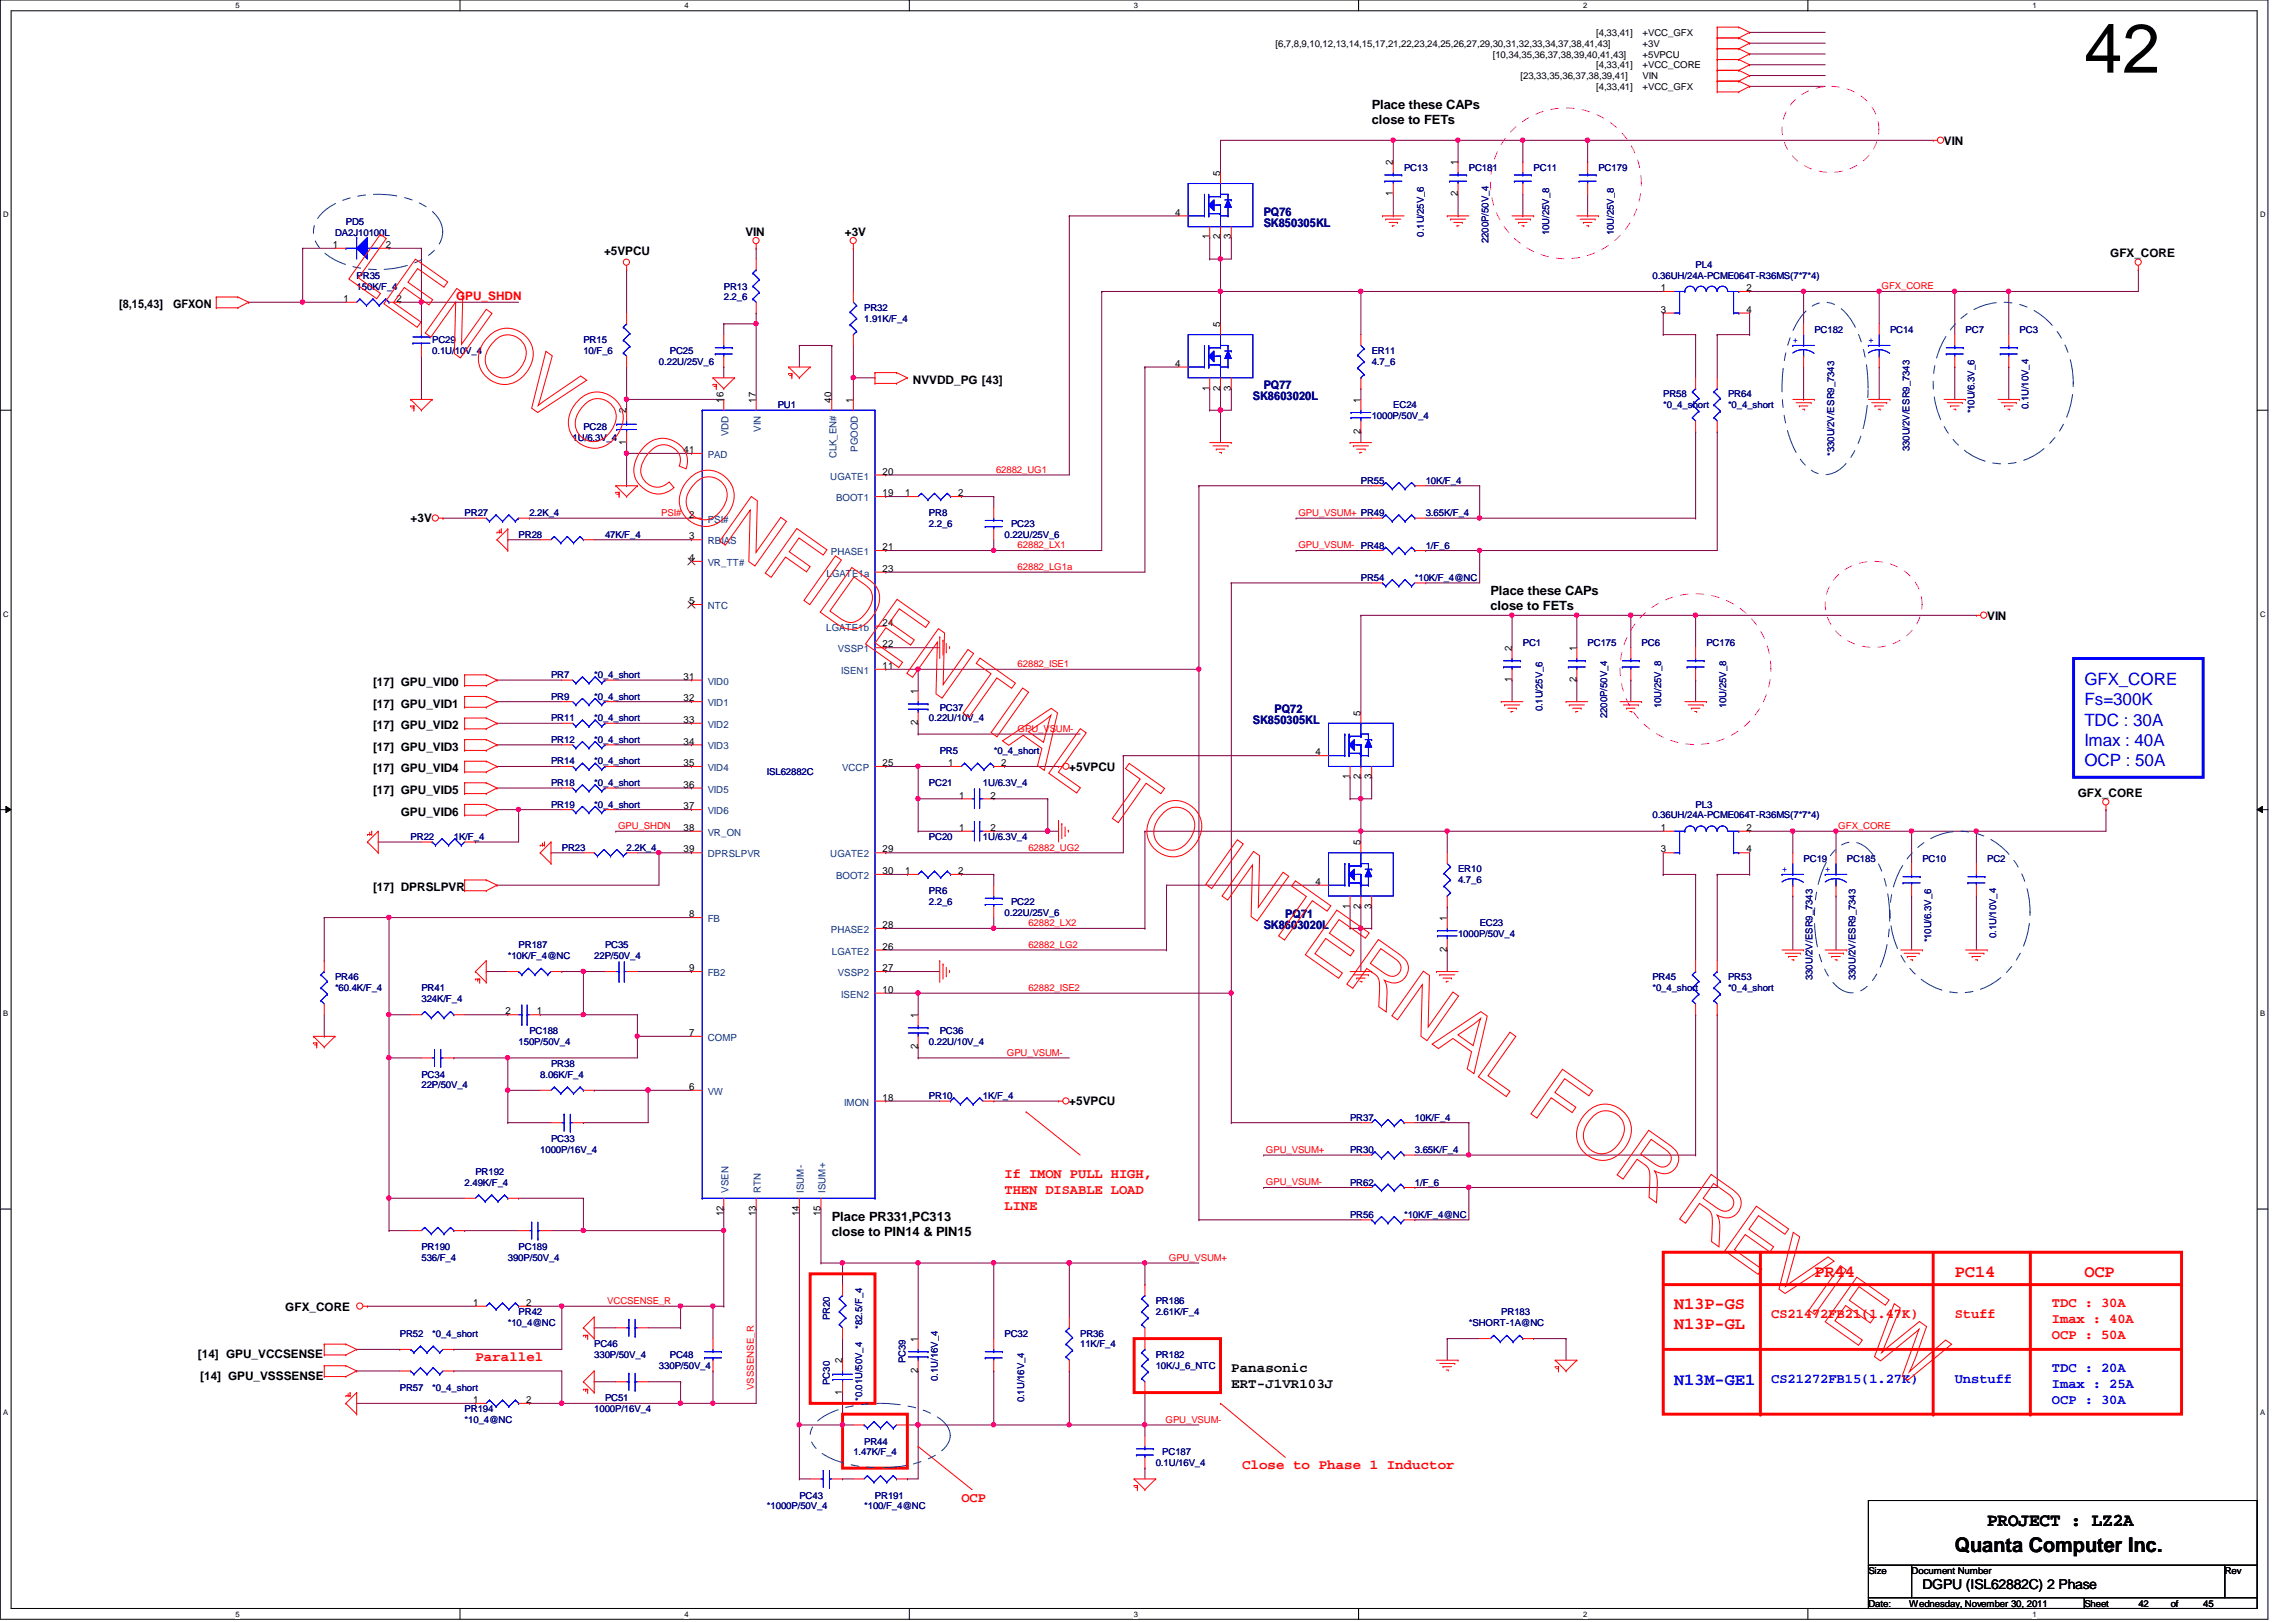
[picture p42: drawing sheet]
<svg xmlns="http://www.w3.org/2000/svg" width="297mm" height="210mm" viewBox="0 0 297 210" stroke-linecap="round" stroke-linejoin="round" font-family="sans-serif">
<defs><g id="words">
<text font-size="8.9" x="269.7" y="9.4">42</text>
<text font-size="2.6" x="252.9" y="200.8">Quanta Computer Inc.</text>
<text font-size="2.4" x="257.1" y="197.5">PROJECT : LZ2A</text>
<g font-size="2.2" fill="#00f">
<text x="269.7" y="88.6">GFX_CORE</text>
<text x="269.7" y="91.3">Fs=300K</text>
<text x="269.7" y="93.9">TDC : 30A</text>
<text x="269.7" y="96.5">Imax : 40A</text>
<text x="269.7" y="99.1">OCP : 50A</text>
<text x="216.6" y="179.2">N13M-GE1</text>
</g>
<g font-size="2.2" fill="#f00">
<text x="234.7" y="165.3">PR44</text>
<text x="252.9" y="165.3">PC14</text>
<text x="269.7" y="165.3">OCP</text>
<text x="216.6" y="169.5">N13P-GS</text>
<text x="216.6" y="172">N13P-GL</text>
</g>
<g font-size="1.8" fill="#f00">
<text x="130" y="152.4">If IMON PULL HIGH,</text>
<text x="130" y="154.5">THEN DISABLE LOAD</text>
<text x="130" y="156.5">LINE</text>
<text x="229.1" y="170.6">CS21472FB21(1.47K)</text>
<text x="252.9" y="170.6">Stuff</text>
<text x="265.5" y="169.2">TDC : 30A</text>
<text x="265.5" y="171.2">Imax : 40A</text>
<text x="265.5" y="173.3">OCP : 50A</text>
<text x="61.5" y="176.1">Parallel</text>
<text x="160.7" y="190.1">Close to Phase 1 Inductor</text>
<text x="124.4" y="194.3">OCP</text>
</g>
<g font-size="1.8">
<text x="159.3" y="177.5">Panasonic</text>
<text x="159.3" y="179.6">ERT-J1VR103J</text>
<text x="248.7" y="205.6">DGPU (ISL62882C) 2 Phase</text>
</g>
<g font-size="1.8" fill="#00f">
<text x="229.1" y="178.9">CS21272FB15(1.27K)</text>
<text x="252.9" y="178.9">Unstuff</text>
<text x="265.5" y="177.5">TDC : 20A</text>
<text x="265.5" y="179.6">Imax : 25A</text>
<text x="265.5" y="181.7">OCP : 30A</text>
</g>
<g font-size="1.7">
<text x="177.5" y="14.1">Place these CAPs</text>
<text x="177.5" y="16">close to FETs</text>
<text x="192.8" y="77">Place these CAPs</text>
<text x="192.8" y="78.9">close to FETs</text>
<text x="107.6" y="158">Place PR331,PC313</text>
<text x="107.6" y="159.9">close to PIN14 &amp; PIN15</text>
</g>
<g font-size="1.5">
<text x="251.5" y="18.8">VIN</text>
<text x="78.1" y="33">+5VPCU</text>
<text x="96.4" y="30.5">VIN</text>
<text x="109.3" y="30.5">+3V</text>
<text x="273" y="33.3">GFX_CORE</text>
<text x="15.4" y="39.9">[8,15,43]</text>
<text x="22.4" y="39.9">GFXON</text>
<text x="118.1" y="49.7">NVVDD_PG [43]</text>
<text x="53.1" y="67.5">+3V</text>
<text x="257.1" y="80.2">VIN</text>
<text x="48.3" y="88.8">[17] GPU_VID0</text>
<text x="48.3" y="91.6">[17] GPU_VID1</text>
<text x="48.3" y="94.4">[17] GPU_VID2</text>
<text x="48.3" y="97.2">[17] GPU_VID3</text>
<text x="48.3" y="99.9">[17] GPU_VID4</text>
<text x="138.3" y="99.8">+5VPCU</text>
<text x="48.3" y="102.7">[17] GPU_VID5</text>
<text x="51.9" y="105.5">GPU_VID6</text>
<text x="268.8" y="103.1">GFX_CORE</text>
<text x="48.3" y="115.3">[17] DPRSLPVR</text>
<text x="138.3" y="143">+5VPCU</text>
<text x="36.9" y="169.6">GFX_CORE</text>
<text x="25.6" y="175.8">[14] GPU_VCCSENSE</text>
<text x="25.9" y="178.6">[14] GPU_VSSSENSE</text>
</g>
<g font-size="1.5" fill="#000080">
<text x="163.5" y="28">PQ76</text>
<text x="163.5" y="29.4">SK850305KL</text>
<text x="162.1" y="51.7">SK8603020L</text>
<text x="163.5" y="50.3">PQ77</text>
<text x="162.1" y="93.6">SK850305KL</text>
<text x="164.9" y="92.2">PQ72</text>
<text x="166.3" y="118.8">PQ71</text>
<text x="163.5" y="120.2">SK8603020L</text>
</g>
<text font-size="1.5" fill="#f00" x="59" y="38.8">GPU_SHDN</text>
<g font-size="1.3">
<text x="157.9" y="22.8" transform="rotate(-90 157.9 22.8)">5</text>
<text x="180.2" y="21.4" transform="rotate(-90 180.2 21.4)">2</text>
<text x="188.6" y="21.4" transform="rotate(-90 188.6 21.4)">1</text>
<text x="152" y="27.9">4</text>
<text x="180.2" y="25.4" transform="rotate(-90 180.2 25.4)">1</text>
<text x="188.6" y="25.4" transform="rotate(-90 188.6 25.4)">2</text>
<text x="43" y="32.1">1</text>
<text x="49.9" y="32.1">2</text>
<text x="156.5" y="31" transform="rotate(-90 156.5 31)">1</text>
<text x="157.9" y="31" transform="rotate(-90 157.9 31)">2</text>
<text x="159.3" y="31" transform="rotate(-90 159.3 31)">3</text>
<text x="44.4" y="39.1">1</text>
<text x="51.3" y="39.1">2</text>
<text x="214.9" y="37.7">1</text>
<text x="214.9" y="40.5">3</text>
<text x="225.9" y="37.7">2</text>
<text x="225.9" y="40.5">4</text>
<text x="152" y="47.5">4</text>
<text x="157.9" y="42.3" transform="rotate(-90 157.9 42.3)">5</text>
<text x="81" y="53.5" transform="rotate(-90 81 53.5)">2</text>
<text x="93.6" y="52.1" transform="rotate(-90 93.6 52.1)">16</text>
<text x="97.8" y="52.1" transform="rotate(-90 97.8 52.1)">17</text>
<text x="107.6" y="52.1" transform="rotate(-90 107.6 52.1)">40</text>
<text x="110.4" y="52.1" transform="rotate(-90 110.4 52.1)">1</text>
<text x="156.5" y="50.5" transform="rotate(-90 156.5 50.5)">1</text>
<text x="157.9" y="50.5" transform="rotate(-90 157.9 50.5)">2</text>
<text x="159.3" y="50.5" transform="rotate(-90 159.3 50.5)">3</text>
<text x="176" y="52.1" transform="rotate(-90 176 52.1)">1</text>
<text x="81" y="57.5" transform="rotate(-90 81 57.5)">1</text>
<text x="88.4" y="58.6">41</text>
<text x="176" y="56.1" transform="rotate(-90 176 56.1)">2</text>
<text x="114.2" y="64.2">19</text>
<text x="114.2" y="61.4">20</text>
<text x="117.1" y="64.2">1</text>
<text x="123.9" y="64.2">2</text>
<text x="89.2" y="69.8">3</text>
<text x="89.2" y="67">2</text>
<text x="114.2" y="71.2">21</text>
<text x="89.2" y="72.6">4</text>
<text x="114.2" y="74">23</text>
<text x="89.2" y="78.2">5</text>
<text x="114.2" y="83.8">22</text>
<text x="114.2" y="81">24</text>
<text x="88.4" y="88">31</text>
<text x="114.2" y="86.6">11</text>
<text x="118.7" y="89.8" transform="rotate(-90 118.7 89.8)">1</text>
<text x="195.6" y="88.3" transform="rotate(-90 195.6 88.3)">1</text>
<text x="195.6" y="84.2" transform="rotate(-90 195.6 84.2)">2</text>
<text x="204" y="88.3" transform="rotate(-90 204 88.3)">2</text>
<text x="204" y="84.2" transform="rotate(-90 204 84.2)">1</text>
<text x="88.4" y="93.6">33</text>
<text x="88.4" y="90.8">32</text>
<text x="118.7" y="93.9" transform="rotate(-90 118.7 93.9)">2</text>
<text x="176" y="92.6" transform="rotate(-90 176 92.6)">5</text>
<text x="88.4" y="99.1">35</text>
<text x="88.4" y="96.4">34</text>
<text x="88.4" y="101.9">36</text>
<text x="114.2" y="99.1">25</text>
<text x="122.7" y="99.1">1</text>
<text x="129.5" y="99.1">2</text>
<text x="170.2" y="97.7">4</text>
<text x="174.6" y="100.8" transform="rotate(-90 174.6 100.8)">1</text>
<text x="176" y="100.8" transform="rotate(-90 176 100.8)">2</text>
<text x="177.4" y="100.8" transform="rotate(-90 177.4 100.8)">3</text>
<text x="88.4" y="107.5">38</text>
<text x="88.4" y="104.7">37</text>
<text x="124.1" y="107.5">1</text>
<text x="124.1" y="103.3">1</text>
<text x="128.1" y="107.5">2</text>
<text x="128.1" y="103.3">2</text>
<text x="214.9" y="107.5">1</text>
<text x="225.9" y="107.5">2</text>
<text x="88.4" y="110.3">39</text>
<text x="114.2" y="110.3">29</text>
<text x="114.2" y="113.1">30</text>
<text x="117.1" y="113.1">1</text>
<text x="123.9" y="113.1">2</text>
<text x="176" y="109.4" transform="rotate(-90 176 109.4)">5</text>
<text x="214.9" y="110.3">3</text>
<text x="225.9" y="110.3">4</text>
<text x="89.2" y="118.7">8</text>
<text x="170.2" y="114.5">4</text>
<text x="174.6" y="117.6" transform="rotate(-90 174.6 117.6)">1</text>
<text x="176" y="117.6" transform="rotate(-90 176 117.6)">2</text>
<text x="177.4" y="117.6" transform="rotate(-90 177.4 117.6)">3</text>
<text x="187.2" y="119.2" transform="rotate(-90 187.2 119.2)">1</text>
<text x="89.2" y="125.7">9</text>
<text x="114.2" y="120.1">28</text>
<text x="114.2" y="125.7">27</text>
<text x="114.2" y="122.9">26</text>
<text x="187.2" y="123.2" transform="rotate(-90 187.2 123.2)">2</text>
<text x="65.4" y="131.3">2</text>
<text x="69.5" y="131.3">1</text>
<text x="114.2" y="128.5">10</text>
<text x="118.7" y="131.7" transform="rotate(-90 118.7 131.7)">1</text>
<text x="89.2" y="134.1">7</text>
<text x="118.7" y="135.8" transform="rotate(-90 118.7 135.8)">2</text>
<text x="89.2" y="141.1">6</text>
<text x="114.2" y="142.5">18</text>
<text x="93.6" y="157.4" transform="rotate(-90 93.6 157.4)">12</text>
<text x="97.8" y="157.4" transform="rotate(-90 97.8 157.4)">13</text>
<text x="103.4" y="157.4" transform="rotate(-90 103.4 157.4)">14</text>
<text x="106.2" y="157.4" transform="rotate(-90 106.2 157.4)">15</text>
<text x="61.2" y="169">1</text>
<text x="68.1" y="169">2</text>
<text x="118.7" y="173.7" transform="rotate(-90 118.7 173.7)">1</text>
<text x="109" y="176.4" transform="rotate(-90 109 176.4)">2</text>
<text x="118.7" y="177.7" transform="rotate(-90 118.7 177.7)">2</text>
<text x="61.2" y="181.6">1</text>
<text x="68.1" y="181.6">2</text>
<text x="109" y="180.5" transform="rotate(-90 109 180.5)">1</text>
</g>
<g font-size="1.3" fill="#004080">
<text x="91.6" y="59.3">PAD</text>
<text x="94.2" y="56.4" transform="rotate(-90 94.2 56.4)">VDD</text>
<text x="98.4" y="55.9" transform="rotate(-90 98.4 55.9)">VIN</text>
<text x="108.2" y="59.3" transform="rotate(-90 108.2 59.3)">CLK_EN#</text>
<text x="111" y="58.5" transform="rotate(-90 111 58.5)">PGOOD</text>
<text x="107.4" y="62.1">UGATE1</text>
<text x="108.2" y="64.9">BOOT1</text>
<text x="91.6" y="70.4">RBIAS</text>
<text x="91.6" y="67.6">PSI#</text>
<text x="107.5" y="71.8">PHASE1</text>
<text x="91.6" y="73.2">VR_TT#</text>
<text x="106.9" y="74.6">LGATE1a</text>
<text x="91.6" y="78.8">NTC</text>
<text x="106.9" y="81.6">LGATE1b</text>
<text x="91.6" y="88.6">VID0</text>
<text x="108.4" y="84.4">VSSP1</text>
<text x="108.8" y="87.2">ISEN1</text>
<text x="91.6" y="94.2">VID2</text>
<text x="91.6" y="91.4">VID1</text>
<text x="91.6" y="99.8">VID4</text>
<text x="91.6" y="97">VID3</text>
<text x="109" y="99.8">VCCP</text>
<text x="91.6" y="102.6">VID5</text>
<text x="91.6" y="105.4">VID6</text>
<text x="91.6" y="108.2">VR_ON</text>
<text x="91.6" y="111">DPRSLPVR</text>
<text x="107.4" y="111">UGATE2</text>
<text x="108.2" y="113.7">BOOT2</text>
<text x="91.6" y="119.3">FB</text>
<text x="107.5" y="120.7">PHASE2</text>
<text x="107.6" y="123.5">LGATE2</text>
<text x="91.6" y="126.3">FB2</text>
<text x="108.4" y="126.3">VSSP2</text>
<text x="108.8" y="129.1">ISEN2</text>
<text x="91.6" y="134.7">COMP</text>
<text x="91.6" y="141.7">VW</text>
<text x="109.2" y="143.1">IMON</text>
<text x="94.2" y="154.3" transform="rotate(-90 94.2 154.3)">VSEN</text>
<text x="98.4" y="154.3" transform="rotate(-90 98.4 154.3)">RTN</text>
<text x="104" y="154.3" transform="rotate(-90 104 154.3)">ISUM-</text>
<text x="106.8" y="154.3" transform="rotate(-90 106.8 154.3)">ISUM+</text>
</g>
<g font-size="1.2">
<text x="206.5" y="4.7">[4,33,41]</text>
<text x="212.5" y="4.7">+VCC_GFX</text>
<text x="165" y="6.1">[6,7,8,9,10,12,13,14,15,17,21,22,23,24,25,26,27,29,30,31,32,33,34,37,38,41,43]</text>
<text x="193.1" y="7.5">[10,34,35,36,37,38,39,40,41,43]</text>
<text x="196.7" y="10.2">[23,33,35,36,37,38,39,41]</text>
<text x="206.5" y="8.8">[4,33,41]</text>
<text x="206.5" y="11.6">[4,33,41]</text>
<text x="212.5" y="6.1">+3V</text>
<text x="212.5" y="7.5">+5VPCU</text>
<text x="212.5" y="8.8">+VCC_CORE</text>
<text x="212.5" y="10.2">VIN</text>
<text x="212.5" y="11.6">+VCC_GFX</text>
<text x="241.7" y="203.7">Size</text>
<text x="247.3" y="203.7">Document Number</text>
<text x="287.8" y="203.7">Rev</text>
<text x="241.7" y="207.9">Date:</text>
<text x="247" y="207.9">Wednesday, November 30, 2011</text>
<text x="269.7" y="207.9">Sheet</text>
<text x="276.6" y="207.9">42</text>
<text x="280.8" y="207.9">of</text>
<text x="285" y="207.9">45</text>
</g>
<g font-size="1.2" fill="#000080">
<text x="181.6" y="22.1">PC13</text>
<text x="190" y="22.1">PC181</text>
<text x="198.4" y="22.1">PC11</text>
<text x="206.8" y="22.1">PC179</text>
<text x="44.7" y="29.1">PD5</text>
<text x="43.3" y="30.5">DA2J10100L</text>
<text x="184.2" y="30.6" transform="rotate(-90 184.2 30.6)">0.1U/25V_6</text>
<text x="192.6" y="31.5" transform="rotate(-90 192.6 31.5)">2200P/50V_4</text>
<text x="200.4" y="30.4" transform="rotate(-90 200.4 30.4)">10U/25V_8</text>
<text x="208.8" y="30.4" transform="rotate(-90 208.8 30.4)">10U/25V_8</text>
<text x="219.4" y="34.7">PL4</text>
<text x="46.1" y="36.1">PR35</text>
<text x="46.1" y="37.5">150K/F_4</text>
<text x="93.6" y="37.5">PR13</text>
<text x="93.6" y="38.9">2.2_6</text>
<text x="111.8" y="40.3">PR32</text>
<text x="111.8" y="41.7">1.91K/F_4</text>
<text x="213.8" y="36.1">0.36UH/24A-PCME064T-R36MS(7*7*4)</text>
<text x="55.9" y="44.4">PC29</text>
<text x="55.9" y="45.8">0.1U/10V_4</text>
<text x="75.5" y="44.4">PR15</text>
<text x="75.5" y="45.8">10/F_6</text>
<text x="85.3" y="47.2">0.22U/25V_6</text>
<text x="86.7" y="45.8">PC25</text>
<text x="177.5" y="45.8">ER11</text>
<text x="177.5" y="47.2">4.7_6</text>
<text x="234.7" y="43.1">PC182</text>
<text x="244.5" y="43.1">PC14</text>
<text x="254.3" y="43.1">PC7</text>
<text x="261.3" y="43.1">PC3</text>
<text x="100.6" y="52.8">PU1</text>
<text x="180.3" y="52.8">EC24</text>
<text x="215.2" y="51.4">PR58</text>
<text x="215.2" y="52.8">*0_4_short</text>
<text x="223.6" y="51.4">PR64</text>
<text x="223.6" y="52.8">*0_4_short</text>
<text x="255.4" y="53.5" transform="rotate(-90 255.4 53.5)">*10U/6.3V_6</text>
<text x="262.4" y="53" transform="rotate(-90 262.4 53)">0.1U/10V_4</text>
<text x="74.1" y="57">1U/6.3V_4</text>
<text x="75.5" y="55.6">PC28</text>
<text x="177.5" y="54.2">1000P/50V_4</text>
<text x="237.3" y="59" transform="rotate(-90 237.3 59)">*330U/2V/ESR9_7343</text>
<text x="247.1" y="58.4" transform="rotate(-90 247.1 58.4)">330U/2V/ESR9_7343</text>
<text x="176.1" y="62.6">PR55</text>
<text x="184.4" y="62.6">10K/F_4</text>
<text x="60.1" y="66.8">PR27</text>
<text x="67.1" y="69.6">PR28</text>
<text x="68.5" y="66.8">2.2K_4</text>
<text x="78.3" y="69.6">47K/F_4</text>
<text x="120.2" y="66.8">PR8</text>
<text x="120.2" y="68.2">2.2_6</text>
<text x="130" y="69.6">0.22U/25V_6</text>
<text x="130.8" y="68.2">PC23</text>
<text x="184.4" y="66.8">3.65K/F_4</text>
<text x="184.4" y="71">1/F_6</text>
<text x="176.1" y="75.2">PR54</text>
<text x="183" y="75.2">*10K/F_4@NC</text>
<text x="197" y="83.6">PC1</text>
<text x="205.4" y="83.6">PC175</text>
<text x="212.4" y="83.6">PC6</text>
<text x="220.8" y="83.6">PC176</text>
<text x="71.3" y="87.8">PR7</text>
<text x="76.9" y="87.8">*0_4_short</text>
<text x="71.3" y="93.3">PR11</text>
<text x="71.3" y="90.6">PR9</text>
<text x="76.9" y="93.3">*0_4_short</text>
<text x="76.9" y="90.6">*0_4_short</text>
<text x="120.2" y="93.3">0.22U/10V_4</text>
<text x="121.6" y="91.9">PC37</text>
<text x="199.6" y="92.1" transform="rotate(-90 199.6 92.1)">0.1U/25V_6</text>
<text x="207.9" y="92.9" transform="rotate(-90 207.9 92.9)">2200P/50V_4</text>
<text x="214.9" y="91.7" transform="rotate(-90 214.9 91.7)">10U/25V_8</text>
<text x="223.3" y="91.7" transform="rotate(-90 223.3 91.7)">10U/25V_8</text>
<text x="71.3" y="98.9">PR14</text>
<text x="71.3" y="101.7">PR18</text>
<text x="71.3" y="96.1">PR12</text>
<text x="76.9" y="98.9">*0_4_short</text>
<text x="76.9" y="101.7">*0_4_short</text>
<text x="76.9" y="96.1">*0_4_short</text>
<text x="99.2" y="100.3">ISL62882C</text>
<text x="120.2" y="101.7">PC21</text>
<text x="121.6" y="97.5">PR5</text>
<text x="127.2" y="101.7">1U/6.3V_4</text>
<text x="128.6" y="97.5">*0_4_short</text>
<text x="71.3" y="104.5">PR19</text>
<text x="76.9" y="104.5">*0_4_short</text>
<text x="213.8" y="105.9">0.36UH/24A-PCME064T-R36MS(7*7*4)</text>
<text x="219.4" y="104.5">PL3</text>
<text x="53.1" y="108.7">PR22</text>
<text x="58.7" y="108.7">1K/F_4</text>
<text x="72.7" y="110.1">PR23</text>
<text x="81.1" y="110.1">2.2K_4</text>
<text x="120.2" y="108.7">PC20</text>
<text x="127.2" y="108.7">1U/6.3V_4</text>
<text x="188.6" y="112.9">ER10</text>
<text x="233.3" y="111.5">PC19</text>
<text x="238.9" y="111.5">PC185</text>
<text x="248.7" y="111.5">PC10</text>
<text x="257.1" y="111.5">PC2</text>
<text x="120.2" y="115.7">PR6</text>
<text x="120.2" y="117.1">2.2_6</text>
<text x="130" y="118.5">0.22U/25V_6</text>
<text x="130.8" y="117.1">PC22</text>
<text x="188.6" y="114.3">4.7_6</text>
<text x="191.4" y="119.9">EC23</text>
<text x="65.7" y="124.1">*10K/F_4@NC</text>
<text x="67.1" y="122.7">PR187</text>
<text x="76.9" y="124.1">22P/50V_4</text>
<text x="78.3" y="122.7">PC35</text>
<text x="188.6" y="121.3">1000P/50V_4</text>
<text x="249.8" y="122" transform="rotate(-90 249.8 122)">*10U/6.3V_6</text>
<text x="258.2" y="121.4" transform="rotate(-90 258.2 121.4)">0.1U/10V_4</text>
<text x="43.3" y="126.9">PR46</text>
<text x="43.3" y="128.3">*60.4K/F_4</text>
<text x="54.5" y="128.3">PR41</text>
<text x="54.5" y="129.7">324K/F_4</text>
<text x="213.8" y="126.9">PR45</text>
<text x="213.8" y="128.3">*0_4_short</text>
<text x="223.6" y="126.9">PR53</text>
<text x="223.6" y="128.3">*0_4_short</text>
<text x="234.5" y="126.8" transform="rotate(-90 234.5 126.8)">330U/2V/ESR9_7343</text>
<text x="240.1" y="126.8" transform="rotate(-90 240.1 126.8)">330U/2V/ESR9_7343</text>
<text x="67.1" y="135.3">150P/50V_4</text>
<text x="68.5" y="133.9">PC188</text>
<text x="120.2" y="135.3">0.22U/10V_4</text>
<text x="121.6" y="133.9">PC36</text>
<text x="54.5" y="139.4">PC34</text>
<text x="54.5" y="140.8">22P/50V_4</text>
<text x="69.9" y="139.4">8.06K/F_4</text>
<text x="71.3" y="138">PR38</text>
<text x="120.2" y="142.2">PR10</text>
<text x="127.2" y="142.2">1K/F_4</text>
<text x="69.9" y="149.2">1000P/16V_4</text>
<text x="71.3" y="147.8">PC33</text>
<text x="174.7" y="149.2">PR30</text>
<text x="174.7" y="145">PR37</text>
<text x="183" y="149.2">3.65K/F_4</text>
<text x="183" y="145">10K/F_4</text>
<text x="60.1" y="153.4">2.49K/F_4</text>
<text x="61.5" y="152">PR192</text>
<text x="174.7" y="153.4">PR62</text>
<text x="183" y="153.4">1/F_6</text>
<text x="54.5" y="161.8">PR190</text>
<text x="67.1" y="161.8">PC189</text>
<text x="174.7" y="157.6">PR56</text>
<text x="181.6" y="157.6">*10K/F_4@NC</text>
<text x="54.5" y="163.2">536/F_4</text>
<text x="65.7" y="163.2">390P/50V_4</text>
<text x="51.7" y="173">PR52</text>
<text x="55.9" y="173">*0_4_short</text>
<text x="65.7" y="171.6">*10_4@NC</text>
<text x="67.1" y="170.2">PR42</text>
<text x="107.4" y="170.9" transform="rotate(-90 107.4 170.9)">PR20</text>
<text x="111.5" y="172" transform="rotate(-90 111.5 172)">*82.5/F_4</text>
<text x="130" y="173">PC32</text>
<text x="139.7" y="173">PR36</text>
<text x="149.5" y="168.8">PR186</text>
<text x="149.5" y="170.2">2.61K/F_4</text>
<text x="190" y="171.6">*SHORT-1A@NC</text>
<text x="194.2" y="170.2">PR183</text>
<text x="51.7" y="180">PR57</text>
<text x="55.9" y="180">*0_4_short</text>
<text x="76.9" y="174.4">PC46</text>
<text x="76.9" y="175.8">330P/50V_4</text>
<text x="85.3" y="177.2">330P/50V_4</text>
<text x="86.7" y="175.8">PC48</text>
<text x="107.4" y="179.2" transform="rotate(-90 107.4 179.2)">PC30</text>
<text x="117.1" y="176.4" transform="rotate(-90 117.1 176.4)">PC39</text>
<text x="121.3" y="178.7" transform="rotate(-90 121.3 178.7)">0.1U/16V_4</text>
<text x="139.7" y="174.4">11K/F_4</text>
<text x="149.5" y="175.8">PR182</text>
<text x="149.5" y="177.2">10K/J_6_NTC</text>
<text x="60.1" y="182.8">PR194</text>
<text x="60.1" y="184.1">*10_4@NC</text>
<text x="76.9" y="182.8">1000P/16V_4</text>
<text x="78.3" y="181.4">PC51</text>
<text x="111.5" y="181.3" transform="rotate(-90 111.5 181.3)">*0.01U/50V_4</text>
<text x="132.5" y="181.5" transform="rotate(-90 132.5 181.5)">0.1U/16V_4</text>
<text x="110.4" y="188.3">1.47K/F_4</text>
<text x="111.8" y="186.9">PR44</text>
<text x="149.5" y="189.7">0.1U/16V_4</text>
<text x="150.4" y="188.3">PC187</text>
<text x="99.2" y="195.3">*1000P/50V_4</text>
<text x="103.4" y="193.9">PC43</text>
<text x="111.8" y="195.3">*100/F_4@NC</text>
<text x="113.2" y="193.9">PR191</text>
</g>
<g font-size="1.2" fill="#f00">
<text x="243.4" y="37.4">GFX_CORE</text>
<text x="128.9" y="61.2">62882_UG1</text>
<text x="85.6" y="66.8">PSI#</text>
<text x="131.7" y="71">62882_LX1</text>
<text x="168" y="71">GPU_VSUM- PR48</text>
<text x="168" y="66.8">GPU_VSUM+ PR49</text>
<text x="131.7" y="73.7">62882_LG1a</text>
<text x="131.7" y="86.3">62882_ISE1</text>
<text x="131.7" y="94.7">GPU_VSUM-</text>
<text x="80" y="107.3">GPU_SHDN</text>
<text x="237.8" y="107.3">GFX_CORE</text>
<text x="133.1" y="110.1">62882_UG2</text>
<text x="133.1" y="119.8">62882_LX2</text>
<text x="133.1" y="122.6">62882_LG2</text>
<text x="133.1" y="128.2">62882_ISE2</text>
<text x="130.3" y="136.6">GPU_VSUM-</text>
<text x="163.8" y="149.2">GPU_VSUM+</text>
<text x="163.8" y="153.4">GPU_VSUM-</text>
<text x="151.2" y="163.2">GPU_VSUM+</text>
<text x="78.6" y="168.7">VCCSENSE_R</text>
<text x="97.5" y="179.9" transform="rotate(-90 97.5 179.9)">VSSSENSE_R</text>
<text x="150.8" y="184.1">GPU_VSUM-</text>
</g>
<g font-size="1.2" fill="#00f">
<text x="231.9" y="44.4">+</text>
<text x="241.7" y="44.4">+</text>
<text x="230.5" y="112.9">+</text>
<text x="236.1" y="112.9">+</text>
</g>
<g font-size="1">
<text x="30.5" y="1.1">5</text>
<text x="88.6" y="1.1">4</text>
<text x="146.7" y="1.1">3</text>
<text x="204.8" y="1.1">2</text>
<text x="262.9" y="1.1">1</text>
<text x=".4" y="28.1">D</text>
<text x="292.4" y="28.1">D</text>
<text x=".4" y="79.8">C</text>
<text x="292.4" y="79.8">C</text>
<text x=".4" y="131.5">B</text>
<text x="292.4" y="131.5">B</text>
<text x=".4" y="183.2">A</text>
<text x="292.4" y="183.2">A</text>
<text x="30.5" y="209.2">5</text>
<text x="88.6" y="209.2">4</text>
<text x="146.7" y="209.2">3</text>
<text x="204.8" y="209.2">2</text>
<text x="262.9" y="209.2">1</text>
</g>
</g></defs>
<path d="M0 0h293.4v209.5h-293.4zM1.4 1.4h290.6v206.8h-290.6z" fill="none" stroke="#000" stroke-width=".13"/>
<g fill="#fff">
<path d="M30.5 .2h.5v1.1h-.5z"/>
<path d="M30.5 208.3h.5v1.1h-.5z"/>
</g>
<path d="M59.5 0v1.4M59.5 208.2v1.3" fill="none" stroke="#000" stroke-width=".13"/>
<g fill="#fff">
<path d="M88.6 .2h.5v1.1h-.5z"/>
<path d="M88.6 208.3h.5v1.1h-.5z"/>
</g>
<path d="M117.6 0v1.4M117.6 208.2v1.3" fill="none" stroke="#000" stroke-width=".13"/>
<g fill="#fff">
<path d="M146.7 .2h.5v1.1h-.5z"/>
<path d="M146.7 208.3h.5v1.1h-.5z"/>
</g>
<path d="M175.8 0v1.4M175.8 208.2v1.3" fill="none" stroke="#000" stroke-width=".13"/>
<g fill="#fff">
<path d="M204.8 .2h.6v1.1h-.6z"/>
<path d="M204.8 208.3h.6v1.1h-.6z"/>
</g>
<path d="M233.9 0v1.4M233.9 208.2v1.3" fill="none" stroke="#000" stroke-width=".13"/>
<g fill="#fff">
<path d="M262.9 .2h.6v1.1h-.6z"/>
<path d="M262.9 208.3h.6v1.1h-.6z"/>
<path d="M.4 27.2h.7v1.1h-.7z"/>
<path d="M292.4 27.2h.7v1.1h-.7z"/>
<path d="M.4 78.9h.7v1.1h-.7z"/>
<path d="M292.4 78.9h.7v1.1h-.7z"/>
</g>
<path d="M0 53.1h1.4M292 53.1h1.4" fill="none" stroke="#000" stroke-width=".13"/>
<g fill="#fff">
<path d="M.4 130.6h.7v1.1h-.7z"/>
<path d="M292.4 130.6h.6v1.1h-.6z"/>
</g>
<path d="M0 104.8h1.4M.8 104.4l.6 .4-.6 .4zM292 104.8l.7-.4v.8zM292 104.8h1.4" fill="none" stroke="#000" stroke-width=".13"/>
<path d="M.8 104.4l.6 .4-.6 .4zM292 104.8l.7-.4v.8z" fill="#000"/>
<g fill="#fff">
<path d="M.4 182.3h.7v1.1h-.7z"/>
<path d="M292.4 182.3h.6v1.1h-.6z"/>
</g>
<path d="M0 156.5h1.4M292 156.5h1.4" fill="none" stroke="#000" stroke-width=".13"/>
<g fill="none" stroke="#800040" stroke-width=".13">
<path d="M81.1 34.9h.1M81.1 34.9v5.6M259.9 37.7h.1M259.9 37.7v5.6M252.9 47.5h.1M252.9 47.5v4.2M187.2 107.6h.1M187.2 107.6h28M226.4 107.6h.1M226.4 107.6h5.5M231.9 116h.1M231.9 116v6.9"/>
<path d="M237.5 107.6h.1M237.5 107.6h9.8M247.3 107.6h.1M247.3 107.6v4.2"/>
</g>
<circle cx="187.2" cy="107.5" r=".29" fill="#f0f"/>
<circle cx="187.2" cy="107.5" r=".29" fill="none" stroke="#f0f" stroke-width=".13"/>
<path d="M231.9 107.6h.1M231.9 107.6v2.8M247.3 107.6h.1M247.3 107.6h8.4" fill="none" stroke="#800040" stroke-width=".13"/>
<circle cx="247.3" cy="107.5" r=".29" fill="#f0f"/>
<circle cx="247.3" cy="107.5" r=".29" fill="none" stroke="#f0f" stroke-width=".13"/>
<path d="M255.7 107.6h.1M255.7 107.6v4.2" fill="none" stroke="#800040" stroke-width=".13"/>
<circle cx="255.7" cy="107.5" r=".29" fill="#f0f"/>
<circle cx="255.7" cy="107.5" r=".29" fill="none" stroke="#f0f" stroke-width=".13"/>
<g fill="none" stroke="#800040" stroke-width=".13">
<path d="M259.9 47.5h.1M259.9 47.5v4.2M204 79.6h.1M204 79.6h7M211 79.6h.1M211 79.6v4.2M187.2 173.2h.1M187.2 173.2v2.8M187.2 173.2h4.2M198.4 173.2h.1M198.4 173.2h4.2M202.6 173.2h.1"/>
<path d="M202.6 173.2v2.8"/>
</g>
<circle cx="204" cy="79.6" r=".29" fill="#f0f"/>
<circle cx="204" cy="79.6" r=".29" fill="none" stroke="#f0f" stroke-width=".13"/>
<path d="M155.1 62.9h.1M155.1 62.9v23.7M155.1 62.9h22.4M118.8 99.2h.1M118.8 99.2v4.2M174.7 117.3v2.8M174.7 120.1h.1M174.7 120.1h1.4M176.1 120.1h.1M72.7 181.6h.1M72.7 181.6h15.3" fill="none" stroke="#800040" stroke-width=".13"/>
<circle cx="118.8" cy="103.4" r=".29" fill="#f0f"/>
<circle cx="118.8" cy="103.4" r=".29" fill="none" stroke="#f0f" stroke-width=".13"/>
<circle cx="118.8" cy="99.2" r=".29" fill="#f0f"/>
<circle cx="118.8" cy="99.2" r=".29" fill="none" stroke="#f0f" stroke-width=".13"/>
<path d="M114.6 99.2h.1M114.6 99.2h4.2M79.7 107.6h.1M79.7 107.6h9.7M118.8 107.6h.1M118.8 107.6h5.6M97.8 156.5h.1M97.8 156.5v25.1h-5.6M92.2 169h1.4M93.6 169h.1M92.2 181.6h.1" fill="none" stroke="#800040" stroke-width=".13"/>
<circle cx="92.2" cy="181.6" r=".29" fill="#f0f"/>
<circle cx="92.2" cy="181.6" r=".29" fill="none" stroke="#f0f" stroke-width=".13"/>
<path d="M118.8 103.4h.1M118.8 103.4v4.2M148.1 107.6h.1M148.1 107.6h28M60.1 131.3h5.6M65.7 131.3h.1M82.5 134.1h.1M82.5 134.1h6.9" fill="none" stroke="#800040" stroke-width=".13"/>
<circle cx="82.4" cy="134.1" r=".29" fill="#f0f"/>
<circle cx="82.4" cy="134.1" r=".29" fill="none" stroke="#f0f" stroke-width=".13"/>
<g fill="none" stroke="#800040" stroke-width=".13">
<path d="M176.1 37.7h.1M176.1 37.7v5.6M128.6 103.4h.1M128.6 103.4h6.9M148.1 107.6v12.5M82.5 131.3h.1M82.5 131.3v2.8M128.6 120.1h.1M128.6 120.1h19.5M148.1 120.1h.1M83.9 178.8h4.1M88 178.8h.1"/>
<path d="M88 178.8v2.8"/>
</g>
<circle cx="176" cy="37.7" r=".29" fill="#f0f"/>
<circle cx="176" cy="37.7" r=".29" fill="none" stroke="#f0f" stroke-width=".13"/>
<path d="M135.5 103.4h.1M135.5 103.4v4.2" fill="none" stroke="#800040" stroke-width=".13"/>
<circle cx="135.5" cy="107.5" r=".29" fill="#f0f"/>
<circle cx="135.5" cy="107.5" r=".29" fill="none" stroke="#f0f" stroke-width=".13"/>
<path d="M128.6 107.6h.1M128.6 107.6h6.9" fill="none" stroke="#800040" stroke-width=".13"/>
<circle cx="135.5" cy="107.5" r=".29" fill="#f0f"/>
<circle cx="135.5" cy="107.5" r=".29" fill="none" stroke="#f0f" stroke-width=".13"/>
<path d="M157.9 53.1h.1M157.9 53.1v4.2M163.5 149.5h.1M163.5 149.5h12.6M83.9 171.8h4.1M88 171.8h.1" fill="none" stroke="#800040" stroke-width=".13"/>
<circle cx="157.9" cy="53.1" r=".29" fill="#f0f"/>
<circle cx="157.9" cy="53.1" r=".29" fill="none" stroke="#f0f" stroke-width=".13"/>
<path d="M155.1 86.6h.1M155.1 86.6v71.3M124.4 113.2h.1M124.4 113.2h4.2M88 169h.1M88 169v2.8M88 169h4.2M92.2 169h.1" fill="none" stroke="#800040" stroke-width=".13"/>
<circle cx="92.2" cy="169" r=".29" fill="#f0f"/>
<circle cx="92.2" cy="169" r=".29" fill="none" stroke="#f0f" stroke-width=".13"/>
<path d="M110.4 48.9h.1M110.4 44.7v4.2" fill="none" stroke="#800040" stroke-width=".13"/>
<circle cx="110.4" cy="48.9" r=".29" fill="#f0f"/>
<circle cx="110.4" cy="48.9" r=".29" fill="none" stroke="#f0f" stroke-width=".13"/>
<path d="M110.4 51.7h.1M113.2 48.9h.1M113.2 48.9h-2.8v2.8M88 181.6h.1M88 181.6h4.2" fill="none" stroke="#800040" stroke-width=".13"/>
<circle cx="88" cy="181.6" r=".29" fill="#f0f"/>
<circle cx="88" cy="181.6" r=".29" fill="none" stroke="#f0f" stroke-width=".13"/>
<g fill="none" stroke="#800040" stroke-width=".13">
<path d="M103.4 44.7h.1M103.4 44.7v2.8M103.4 44.7h4.2M107.6 44.7h.1M176.1 79.6h.1M176.1 79.6h19.5M176.1 79.6v12.6M195.6 79.6h.1M145.3 97.8h.1M145.3 97.8h25.2M135.5 107.6h.1M135.5 107.6h1.4"/>
<path d="M150.9 114.6h.1M150.9 114.6h19.6M176.1 103.4h.1M176.1 103.4v4.2M215.2 113.2h.1M215.2 113.2h4.2M219.4 113.2h.1M219.4 113.2v11.1M222.2 113.2h.1M222.2 113.2v11.1M222.2 131.3h.1M222.2 131.3v22.4"/>
</g>
<circle cx="176" cy="107.5" r=".29" fill="#f0f"/>
<circle cx="176" cy="107.5" r=".29" fill="none" stroke="#f0f" stroke-width=".13"/>
<circle cx="176" cy="103.4" r=".29" fill="#f0f"/>
<circle cx="176" cy="103.4" r=".29" fill="none" stroke="#f0f" stroke-width=".13"/>
<path d="M222.2 113.2h.1M222.2 113.2h4.2M219.4 131.3h.1M219.4 131.3v18.2M183 157.9h.1M183 153.7h.1M183 153.7h39.2M190 153.7h.1M190 153.7v4.2h-7" fill="none" stroke="#800040" stroke-width=".13"/>
<circle cx="190" cy="153.6" r=".29" fill="#f0f"/>
<circle cx="190" cy="153.6" r=".29" fill="none" stroke="#f0f" stroke-width=".13"/>
<path d="M81.1 58.7h8.3M89.4 58.7h.1M176.1 120.1h.1M176.1 120.1v5.6" fill="none" stroke="#800040" stroke-width=".13"/>
<circle cx="176" cy="120.1" r=".29" fill="#f0f"/>
<circle cx="176" cy="120.1" r=".29" fill="none" stroke="#f0f" stroke-width=".13"/>
<path d="M50.3 118.7h.1M50.3 118.7h39.1M71.3 110.4h.1M71.3 110.4h4.2M128.6 118.7v1.4M128.6 120.1h.1" fill="none" stroke="#800040" stroke-width=".13"/>
<circle cx="50.3" cy="118.7" r=".29" fill="#f0f"/>
<circle cx="50.3" cy="118.7" r=".29" fill="none" stroke="#f0f" stroke-width=".13"/>
<g fill="none" stroke="#800040" stroke-width=".13">
<path d="M97.8 32.1h.1M97.8 32.1v1.4M138.3 27.9h.1M138.3 27.9h14M93.6 41.9h.1M93.6 41.9v1.4M97.8 41.9h.1M97.8 41.9v9.8M107.6 44.7h.1M107.6 44.7v7M114.6 61.5h.1M114.6 61.5h23.7"/>
<path d="M163.5 153.7h.1M163.5 153.7h12.6M118.8 184.4h.1M118.8 184.4h9.8"/>
</g>
<circle cx="97.8" cy="41.9" r=".29" fill="#f0f"/>
<circle cx="97.8" cy="41.9" r=".29" fill="none" stroke="#f0f" stroke-width=".13"/>
<path d="M93.6 41.9h.1M93.6 47.5h.1M93.6 47.5v1.4M97.8 40.5h.1M97.8 40.5v1.4h-4.2M103.4 156.5h.1M103.4 156.5v27.9" fill="none" stroke="#800040" stroke-width=".13"/>
<circle cx="103.4" cy="184.4" r=".29" fill="#f0f"/>
<circle cx="103.4" cy="184.4" r=".29" fill="none" stroke="#f0f" stroke-width=".13"/>
<path d="M259.9 37.7h.1M259.9 37.7h16.7M159.3 75.4h.1M159.3 75.4v53.1" fill="none" stroke="#800040" stroke-width=".13"/>
<circle cx="259.8" cy="37.7" r=".29" fill="#f0f"/>
<circle cx="259.8" cy="37.7" r=".29" fill="none" stroke="#f0f" stroke-width=".13"/>
<g fill="none" stroke="#800040" stroke-width=".13">
<path d="M110.4 32.1h.1M110.4 32.1v5.6M65.7 69.8h.1M65.7 69.8h4.2M124.4 64.3h.1M124.4 64.3h4.2M128.6 64.3h.1M128.6 64.3v1.4M82.5 125.7h6.9M89.4 125.7h.1M155.1 157.9h.1M155.1 157.9h21"/>
<path d="M47.5 169h.1M47.5 169h14M58.7 174.6h.1M72.7 169h.1M72.7 169h15.3M72.7 169v5.6h-14M88 169h.1M103.4 191.4h.1M103.4 191.4h1.4"/>
</g>
<circle cx="88" cy="169" r=".29" fill="#f0f"/>
<circle cx="88" cy="169" r=".29" fill="none" stroke="#f0f" stroke-width=".13"/>
<path d="M130 99.2h.1M130 99.2h6.9M75.5 125.7h.1M75.5 125.7v5.6" fill="none" stroke="#800040" stroke-width=".13"/>
<circle cx="75.4" cy="125.7" r=".29" fill="#f0f"/>
<circle cx="75.4" cy="125.7" r=".29" fill="none" stroke="#f0f" stroke-width=".13"/>
<path d="M114.6 83.8h.1M114.6 83.8h7M69.9 131.3h.1M69.9 131.3h5.6M75.5 125.7h.1M75.5 125.7h2.8M128.6 142.5h.1M128.6 142.5h8.3M58.7 177.4h.1M58.7 177.4h14M109 163.4h.1M109 163.4h9.8" fill="none" stroke="#800040" stroke-width=".13"/>
<circle cx="118.8" cy="163.4" r=".29" fill="#f0f"/>
<circle cx="118.8" cy="163.4" r=".29" fill="none" stroke="#f0f" stroke-width=".13"/>
<path d="M72.7 177.4v4.2M72.7 181.6h.1" fill="none" stroke="#800040" stroke-width=".13"/>
<circle cx="72.7" cy="181.6" r=".29" fill="#f0f"/>
<circle cx="72.7" cy="181.6" r=".29" fill="none" stroke="#f0f" stroke-width=".13"/>
<path d="M114.6 64.3h.1M114.6 64.3h2.8M145.3 97.8h.1M145.3 97.8v12.6h-30.7M114.6 110.4h.1M109 166.2h.1M109 163.4v2.8M68.5 181.6h.1M68.5 181.6h4.2" fill="none" stroke="#800040" stroke-width=".13"/>
<circle cx="109" cy="163.4" r=".29" fill="#f0f"/>
<circle cx="109" cy="163.4" r=".29" fill="none" stroke="#f0f" stroke-width=".13"/>
<path d="M184.4 67.1h7M191.4 67.1h.1M46.1 174.6h5.6M51.7 174.6h.1M76.9 171.8h.1M76.9 178.8h.1M76.9 171.8h2.8M76.9 178.8h2.8" fill="none" stroke="#800040" stroke-width=".13"/>
<circle cx="191.4" cy="67" r=".29" fill="#f0f"/>
<circle cx="191.4" cy="67" r=".29" fill="none" stroke="#f0f" stroke-width=".13"/>
<path d="M46.1 177.4h.1M46.1 177.4h5.6M118.8 163.4h.1M118.8 163.4h9.8M128.6 184.4h.1M128.6 184.4h9.7" fill="none" stroke="#800040" stroke-width=".13"/>
<circle cx="138.3" cy="184.4" r=".29" fill="#f0f"/>
<circle cx="138.3" cy="184.4" r=".29" fill="none" stroke="#f0f" stroke-width=".13"/>
<g fill="none" stroke="#800040" stroke-width=".13">
<path d="M184.4 62.9h7M191.4 62.9h.1M191.4 67.1h.1M191.4 62.9v4.2M191.4 67.1h28M219.4 67.1h.1M62.9 125.7h.1M62.9 125.7h2.8M92.2 169h.1M92.2 169v4.2M103.4 184.4h.1M109 180.2h.1"/>
<path d="M109 180.2v4.2h-5.6"/>
</g>
<circle cx="109" cy="184.4" r=".29" fill="#f0f"/>
<circle cx="109" cy="184.4" r=".29" fill="none" stroke="#f0f" stroke-width=".13"/>
<path d="M81.1 51.7h.1M81.1 51.7v1.4M128.6 71.2h.1M128.6 69.8v1.4M92.2 177.4h.1M92.2 177.4v4.2M128.6 163.4h.1M128.6 163.4v9.8M103.4 184.4h.1M103.4 184.4v7" fill="none" stroke="#800040" stroke-width=".13"/>
<circle cx="81" cy="51.7" r=".29" fill="#f0f"/>
<circle cx="81" cy="51.7" r=".29" fill="none" stroke="#f0f" stroke-width=".13"/>
<path d="M118.8 163.4h.1M118.8 163.4v9.8M128.6 163.4h.1M128.6 163.4h9.7M109 184.4h.1M109 184.4h1.4" fill="none" stroke="#800040" stroke-width=".13"/>
<circle cx="138.3" cy="163.4" r=".29" fill="#f0f"/>
<circle cx="138.3" cy="163.4" r=".29" fill="none" stroke="#f0f" stroke-width=".13"/>
<circle cx="128.5" cy="163.4" r=".29" fill="#f0f"/>
<circle cx="128.5" cy="163.4" r=".29" fill="none" stroke="#f0f" stroke-width=".13"/>
<g fill="none" stroke="#800040" stroke-width=".13">
<path d="M81.1 58.7h.1M81.1 51.7h12.5M81.1 57.3v1.4M93.6 51.7h.1M174.7 100.6h.1M174.7 103.4h.1M174.7 100.6v2.8M176.1 100.6h.1M176.1 100.6v2.8h-1.4M72.7 125.7h.1M72.7 125.7h2.8M114.6 125.7h.1"/>
<path d="M114.6 125.7h7M46.1 181.6h15.4M61.5 181.6h.1M148.1 184.4h.1M148.1 190h.1M148.1 184.4v1.4M148.1 190v1.4"/>
</g>
<circle cx="81" cy="58.6" r=".29" fill="#f0f"/>
<circle cx="81" cy="58.6" r=".29" fill="none" stroke="#f0f" stroke-width=".13"/>
<path d="M81.1 58.7v4.2M81.1 62.9h.1M118.8 177.4h.1M118.8 177.4v7" fill="none" stroke="#800040" stroke-width=".13"/>
<circle cx="118.8" cy="184.4" r=".29" fill="#f0f"/>
<circle cx="118.8" cy="184.4" r=".29" fill="none" stroke="#f0f" stroke-width=".13"/>
<path d="M142.5 37.7h.1M142.5 37.7h15.4M148.1 163.4h.1M148.1 163.4h7M117.4 184.4h.1M117.4 184.4h1.4" fill="none" stroke="#800040" stroke-width=".13"/>
<circle cx="148.1" cy="163.4" r=".29" fill="#f0f"/>
<circle cx="148.1" cy="163.4" r=".29" fill="none" stroke="#f0f" stroke-width=".13"/>
<path d="M128.6 177.4h.1M128.6 177.4v7" fill="none" stroke="#800040" stroke-width=".13"/>
<circle cx="128.5" cy="184.4" r=".29" fill="#f0f"/>
<circle cx="128.5" cy="184.4" r=".29" fill="none" stroke="#f0f" stroke-width=".13"/>
<path d="M114.6 71.2h.1M114.6 71.2h14M118.8 99.2h.1M118.8 99.2h4.2M118.8 128.5h.1M118.8 135.5h.1M118.8 128.5v2.8M118.8 135.5v1.4M148.1 184.4h.1M148.1 184.4h7" fill="none" stroke="#800040" stroke-width=".13"/>
<circle cx="128.5" cy="71.2" r=".29" fill="#f0f"/>
<circle cx="128.5" cy="71.2" r=".29" fill="none" stroke="#f0f" stroke-width=".13"/>
<g fill="none" stroke="#800040" stroke-width=".13">
<path d="M142.5 37.7h.1M142.5 37.7v33.5h-13.9M148.1 47.5h.1M148.1 47.5h4.2M114.6 74h.1M114.6 74h33.5M128.6 71.2h.1M114.6 122.9h36.3M114.6 128.5h4.2M118.8 128.5h.1M150.9 122.9h.1M106.2 156.5v6.9"/>
<path d="M106.2 163.4h.1M106.2 163.4h2.8M109 163.4h.1"/>
</g>
<circle cx="118.8" cy="128.5" r=".29" fill="#f0f"/>
<circle cx="118.8" cy="128.5" r=".29" fill="none" stroke="#f0f" stroke-width=".13"/>
<path d="M118.8 128.5h40.5M159.3 128.5h.1" fill="none" stroke="#800040" stroke-width=".13"/>
<circle cx="159.3" cy="128.5" r=".29" fill="#f0f"/>
<circle cx="159.3" cy="128.5" r=".29" fill="none" stroke="#f0f" stroke-width=".13"/>
<path d="M150.9 114.6h.1M150.9 114.6v8.3M50.3 136.9v18.2M50.3 155.1h.1" fill="none" stroke="#800040" stroke-width=".13"/>
<circle cx="50.3" cy="136.9" r=".29" fill="#f0f"/>
<circle cx="50.3" cy="136.9" r=".29" fill="none" stroke="#f0f" stroke-width=".13"/>
<circle cx="50.3" cy="155" r=".29" fill="#f0f"/>
<circle cx="50.3" cy="155" r=".29" fill="none" stroke="#f0f" stroke-width=".13"/>
<path d="M118.8 86.6h.1M118.8 86.6h36.3" fill="none" stroke="#800040" stroke-width=".13"/>
<circle cx="155.1" cy="86.6" r=".29" fill="#f0f"/>
<circle cx="155.1" cy="86.6" r=".29" fill="none" stroke="#f0f" stroke-width=".13"/>
<circle cx="118.8" cy="86.6" r=".29" fill="#f0f"/>
<circle cx="118.8" cy="86.6" r=".29" fill="none" stroke="#f0f" stroke-width=".13"/>
<path d="M118.8 86.6h.1M118.8 86.6v2.8M114.6 120.1h.1M114.6 120.1h14M159.3 128.5h.1M159.3 128.5v16.8" fill="none" stroke="#800040" stroke-width=".13"/>
<circle cx="128.5" cy="120.1" r=".29" fill="#f0f"/>
<circle cx="128.5" cy="120.1" r=".29" fill="none" stroke="#f0f" stroke-width=".13"/>
<g fill="none" stroke="#800040" stroke-width=".13">
<path d="M157.9 18.2h.1M157.9 18.2v4.2M180.3 18.2v2.8M138.3 27.9h.1M138.3 27.9v33.6M157.9 33.5h.1M157.9 33.5v4.2M180.3 21h.1M148.1 47.5h.1M148.1 47.5v26.5M219.4 43.3h.1M219.4 43.3v5.6"/>
<path d="M222.2 55.9h.1M222.2 43.3h.1M222.2 43.3v5.6M222.2 55.9v15.3h-30.8M191.4 71.2h.1M118.8 93.6h.1M118.8 93.6v1.4M71.3 159.3h4.2M75.5 159.3h.1M93.6 159.3h.1M93.6 156.5h.1M93.6 156.5v12.5"/>
<path d="M109 191.4h.1M109 191.4h1.4M117.4 191.4h.1M117.4 191.4h1.4"/>
</g>
<circle cx="191.4" cy="71.2" r=".29" fill="#f0f"/>
<circle cx="191.4" cy="71.2" r=".29" fill="none" stroke="#f0f" stroke-width=".13"/>
<path d="M183 149.5h7M190 149.5h.1" fill="none" stroke="#800040" stroke-width=".13"/>
<circle cx="190" cy="149.5" r=".29" fill="#f0f"/>
<circle cx="190" cy="149.5" r=".29" fill="none" stroke="#f0f" stroke-width=".13"/>
<g fill="none" stroke="#800040" stroke-width=".13">
<path d="M157.9 37.7h.1M157.9 37.7v4.2M156.5 50.3h.1M156.5 53.1h.1M156.5 50.3v2.8M156.5 53.1h2.8M157.9 50.3h.1M157.9 53.1h.1M157.9 50.3v2.8M215.2 43.3h.1M215.2 43.3h4.2M219.4 55.9h.1"/>
<path d="M219.4 55.9v11.2M167.7 71.2h.1M167.7 71.2h9.8M184.4 75.4h.1M184.4 75.4h7"/>
</g>
<circle cx="157.9" cy="53.1" r=".29" fill="#f0f"/>
<circle cx="157.9" cy="53.1" r=".29" fill="none" stroke="#f0f" stroke-width=".13"/>
<path d="M159.3 50.3h.1M159.3 50.3v2.8M118.8 184.4h.1M118.8 184.4v7" fill="none" stroke="#800040" stroke-width=".13"/>
<circle cx="118.8" cy="184.4" r=".29" fill="#f0f"/>
<circle cx="118.8" cy="184.4" r=".29" fill="none" stroke="#f0f" stroke-width=".13"/>
<path d="M157.9 18.2h.1M157.9 18.2h22.4M157.9 37.7h.1M157.9 37.7h18.2M76.9 69.8h12.5M89.4 69.8h.1M183 145.3h7M190 145.3h.1M190 149.5h.1M190 145.3v4.2M190 149.5h29.4M219.4 149.5h.1" fill="none" stroke="#800040" stroke-width=".13"/>
<circle cx="157.9" cy="37.7" r=".29" fill="#f0f"/>
<circle cx="157.9" cy="37.7" r=".29" fill="none" stroke="#f0f" stroke-width=".13"/>
<path d="M81.1 51.7h.1M81.1 47.5v4.2M114.6 86.6h.1M114.6 86.6h4.2M75.5 155.1h.1M75.5 159.3h.1M75.5 155.1v4.2M75.5 159.3h18.1" fill="none" stroke="#800040" stroke-width=".13"/>
<circle cx="93.6" cy="159.2" r=".29" fill="#f0f"/>
<circle cx="93.6" cy="159.2" r=".29" fill="none" stroke="#f0f" stroke-width=".13"/>
<circle cx="75.4" cy="159.2" r=".29" fill="#f0f"/>
<circle cx="75.4" cy="159.2" r=".29" fill="none" stroke="#f0f" stroke-width=".13"/>
<path d="M50.3 118.7h.1M50.3 118.7v18.2M50.3 131.3h.1M50.3 136.9h.1M50.3 136.9h4.2M50.3 131.3h2.8M65.7 136.9h.1M82.5 134.1h.1M82.5 134.1v2.8h-16.8M50.3 155.1h.1M50.3 155.1v4.2" fill="none" stroke="#800040" stroke-width=".13"/>
<circle cx="50.3" cy="131.3" r=".29" fill="#f0f"/>
<circle cx="50.3" cy="131.3" r=".29" fill="none" stroke="#f0f" stroke-width=".13"/>
<path d="M75.5 131.3h.1M75.5 131.3h7" fill="none" stroke="#800040" stroke-width=".13"/>
<circle cx="75.4" cy="131.3" r=".29" fill="#f0f"/>
<circle cx="75.4" cy="131.3" r=".29" fill="none" stroke="#f0f" stroke-width=".13"/>
<path d="M65.7 136.9h.1M65.7 136.9v4.2M65.7 141.1h.1M65.7 141.1h4.2M75.5 145.3h.1M75.5 145.3h8.4" fill="none" stroke="#800040" stroke-width=".13"/>
<circle cx="65.7" cy="141.1" r=".29" fill="#f0f"/>
<circle cx="65.7" cy="141.1" r=".29" fill="none" stroke="#f0f" stroke-width=".13"/>
<circle cx="65.7" cy="136.9" r=".29" fill="#f0f"/>
<circle cx="65.7" cy="136.9" r=".29" fill="none" stroke="#f0f" stroke-width=".13"/>
<path d="M50.3 159.3h.1M50.3 159.3h2.8M65.7 145.3h.1M65.7 145.3h5.6M83.9 141.1h.1M83.9 141.1v4.2" fill="none" stroke="#800040" stroke-width=".13"/>
<circle cx="83.8" cy="141.1" r=".29" fill="#f0f"/>
<circle cx="83.8" cy="141.1" r=".29" fill="none" stroke="#f0f" stroke-width=".13"/>
<path d="M65.7 141.1h.1M65.7 141.1v4.2M83.9 141.1h.1M83.9 141.1h5.5" fill="none" stroke="#800040" stroke-width=".13"/>
<circle cx="83.8" cy="141.1" r=".29" fill="#f0f"/>
<circle cx="83.8" cy="141.1" r=".29" fill="none" stroke="#f0f" stroke-width=".13"/>
<g fill="none" stroke="#800040" stroke-width=".13">
<path d="M184.4 71.2h.1M184.4 71.2h7M191.4 71.2h.1M191.4 71.2v4.2M58.7 136.9h.1M58.7 136.9h7M50.3 155.1h.1M50.3 155.1h9.8M60.1 159.3h.1M60.1 159.3h7M67.1 155.1h.1M67.1 155.1h8.4"/>
<path d="M76.9 141.1h.1M76.9 141.1h7M138.3 163.4h.1M138.3 163.4v7M148.1 166.2h.1M148.1 163.4v2.8"/>
</g>
<circle cx="138.3" cy="163.4" r=".29" fill="#f0f"/>
<circle cx="138.3" cy="163.4" r=".29" fill="none" stroke="#f0f" stroke-width=".13"/>
<path d="M167.7 67.1h.1M167.7 67.1h9.8M114.6 113.2h2.8M117.4 113.2h.1M109 176h.1M109 173.2v2.8M138.3 163.4h.1M138.3 163.4h9.8M148.1 180.2h.1M148.1 180.2v4.2" fill="none" stroke="#800040" stroke-width=".13"/>
<circle cx="148.1" cy="184.4" r=".29" fill="#f0f"/>
<circle cx="148.1" cy="184.4" r=".29" fill="none" stroke="#f0f" stroke-width=".13"/>
<path d="M159.3 75.4h.1M159.3 75.4h18.2M128.6 113.2h.1M128.6 113.2v1.4M159.3 145.3h.1M159.3 145.3h16.8M68.5 169h4.2M72.7 169h.1M138.3 177.4h.1M138.3 177.4v7M138.3 184.4h.1M138.3 184.4h9.8" fill="none" stroke="#800040" stroke-width=".13"/>
<circle cx="72.7" cy="169" r=".29" fill="#f0f"/>
<circle cx="72.7" cy="169" r=".29" fill="none" stroke="#f0f" stroke-width=".13"/>
<path d="M211 79.6h.1M211 79.6h44.7M219.4 79.6h.1M219.4 79.6v4.2M118.8 103.4h.1M118.8 103.4h5.6" fill="none" stroke="#800040" stroke-width=".13"/>
<circle cx="219.3" cy="79.6" r=".29" fill="#f0f"/>
<circle cx="219.3" cy="79.6" r=".29" fill="none" stroke="#f0f" stroke-width=".13"/>
<circle cx="211" cy="79.6" r=".29" fill="#f0f"/>
<circle cx="211" cy="79.6" r=".29" fill="none" stroke="#f0f" stroke-width=".13"/>
<path d="M180.3 18.2h.1M180.3 18.2h8.3v2.8M188.6 21h.1M176.1 107.6h.1M176.1 107.6v1.4" fill="none" stroke="#800040" stroke-width=".13"/>
<circle cx="180.2" cy="18.1" r=".29" fill="#f0f"/>
<circle cx="180.2" cy="18.1" r=".29" fill="none" stroke="#f0f" stroke-width=".13"/>
<path d="M205.4 18.2h.1M205.4 18.2h44.7M195.6 79.6h.1M195.6 79.6v4.2M176.1 103.4h.1M177.5 100.6h.1M177.5 100.6v2.8h-1.4" fill="none" stroke="#800040" stroke-width=".13"/>
<circle cx="205.4" cy="18.1" r=".29" fill="#f0f"/>
<circle cx="205.4" cy="18.1" r=".29" fill="none" stroke="#f0f" stroke-width=".13"/>
<path d="M157.9 33.5h.1M159.3 30.7h.1M159.3 30.7v2.8h-1.4M195.6 88h.1M195.6 88v2.8M204 88h.1M204 88v2.8M211 88h.1M211 88v2.8M219.4 88h.1M219.4 88v2.8" fill="none" stroke="#800040" stroke-width=".13"/>
<circle cx="157.9" cy="33.5" r=".29" fill="#f0f"/>
<circle cx="157.9" cy="33.5" r=".29" fill="none" stroke="#f0f" stroke-width=".13"/>
<path d="M157.9 30.7h.1M157.9 30.7v2.8M233.3 37.7h.1M233.3 37.7v4.2M243.1 37.7h.1M243.1 37.7v4.2M233.3 51.7h.1M233.3 47.5v4.2M243.1 47.5h.1M243.1 47.5v4.2" fill="none" stroke="#800040" stroke-width=".13"/>
<circle cx="233.3" cy="37.7" r=".29" fill="#f0f"/>
<circle cx="233.3" cy="37.7" r=".29" fill="none" stroke="#f0f" stroke-width=".13"/>
<path d="M188.6 18.2h.1M188.6 18.2h8.4v2.8M197 21h.1M226.4 37.7h.1M226.4 37.7h16.7M233.3 37.7h.1M118.8 136.9h.1M118.8 136.9h19.5" fill="none" stroke="#800040" stroke-width=".13"/>
<circle cx="188.6" cy="18.1" r=".29" fill="#f0f"/>
<circle cx="188.6" cy="18.1" r=".29" fill="none" stroke="#f0f" stroke-width=".13"/>
<path d="M195.6 79.6h.1M195.6 79.6h8.4M204 79.6h.1M204 79.6v4.2" fill="none" stroke="#800040" stroke-width=".13"/>
<circle cx="195.6" cy="79.6" r=".29" fill="#f0f"/>
<circle cx="195.6" cy="79.6" r=".29" fill="none" stroke="#f0f" stroke-width=".13"/>
<g fill="none" stroke="#800040" stroke-width=".13">
<path d="M32.2 39.1h.1M39.2 32.1h.1M39.2 32.1h4.1M39.2 32.1v7h-7M50.3 32.1h.1M50.3 32.1h4.2M51.7 39.1h.1M54.5 32.1h.1M54.5 32.1v7h-2.8M54.5 46.1h.1M54.5 46.1v5.6M41.9 118.7h.1"/>
<path d="M41.9 118.7h8.4M41.9 118.7v5.6M41.9 124.3h.1"/>
</g>
<circle cx="54.5" cy="39.1" r=".29" fill="#f0f"/>
<circle cx="54.5" cy="39.1" r=".29" fill="none" stroke="#f0f" stroke-width=".13"/>
<path d="M39.2 39.1h.1M39.2 39.1h5.5" fill="none" stroke="#800040" stroke-width=".13"/>
<circle cx="39.1" cy="39.1" r=".29" fill="#f0f"/>
<circle cx="39.1" cy="39.1" r=".29" fill="none" stroke="#f0f" stroke-width=".13"/>
<g fill="none" stroke="#800040" stroke-width=".13">
<path d="M54.5 39.1h.1M54.5 39.1h12.6M156.5 30.7h.1M156.5 33.5h.1M156.5 30.7v2.8M156.5 33.5h1.4M180.3 27.9h.1M180.3 25.1v2.8M188.6 27.9h.1M188.6 25.1v2.8M197 27.9h.1M197 25.1v2.8"/>
<path d="M205.4 27.9h.1M205.4 25.1v2.8M276.6 34.9h.1M276.6 34.9v2.8M176.1 50.3h.1M176.1 55.9h.1M176.1 50.3v1.4M176.1 55.9v1.4M57.3 67.1h.1M57.3 67.1h4.2M118.8 95h.1M118.8 95h20.9"/>
<path d="M176.1 117.3h.1M176.1 107.6h.1M176.1 117.3v2.8M176.1 107.6h11.1M177.5 117.3v2.8M187.2 107.6h.1M187.2 117.3h.1M187.2 107.6v2.8M187.2 117.3v1.4M231.9 107.6h.1M231.9 107.6h5.6M237.5 116h.1"/>
<path d="M237.5 107.6h.1M237.5 107.6v2.8M237.5 116v6.9M247.3 116h.1M247.3 116v6.9M41.9 134.1h.1M41.9 131.3v2.8M176.1 120.1h.1M176.1 120.1h1.4M177.5 120.1h.1M187.2 122.9h.1M187.2 122.9v2.8"/>
</g>
<circle cx="237.5" cy="107.5" r=".29" fill="#f0f"/>
<circle cx="237.5" cy="107.5" r=".29" fill="none" stroke="#f0f" stroke-width=".13"/>
<circle cx="231.9" cy="107.5" r=".29" fill="#f0f"/>
<circle cx="231.9" cy="107.5" r=".29" fill="none" stroke="#f0f" stroke-width=".13"/>
<path d="M205.4 18.2v2.8M205.4 21h.1M243.1 37.7h.1M243.1 37.7h9.8M252.9 37.7h.1M252.9 37.7v5.6M255.7 116h.1M255.7 116v6.9M114.6 142.5h.1M114.6 142.5h7" fill="none" stroke="#800040" stroke-width=".13"/>
<circle cx="243.1" cy="37.7" r=".29" fill="#f0f"/>
<circle cx="243.1" cy="37.7" r=".29" fill="none" stroke="#f0f" stroke-width=".13"/>
<path d="M252.9 37.7h.1M252.9 37.7h7M255.7 107.6h.1M272.5 104.8h.1M272.5 104.8v2.8h-16.8" fill="none" stroke="#800040" stroke-width=".13"/>
<circle cx="252.9" cy="37.7" r=".29" fill="#f0f"/>
<circle cx="252.9" cy="37.7" r=".29" fill="none" stroke="#f0f" stroke-width=".13"/>
<g fill="none" stroke="#800040" stroke-width=".13">
<path d="M64.3 88h.1M64.3 90.8h.1M64.3 93.6h.1M64.3 96.4h.1M64.3 99.2h.1M64.3 88h8.4M64.3 90.8h8.4M64.3 93.6h8.4M64.3 96.4h8.4M64.3 99.2h8.4M79.7 88h9.7M89.4 88h.1"/>
<path d="M64.3 102h.1M64.3 102h8.4M67.1 104.8h.1M67.1 104.8h5.6"/>
</g>
<circle cx="67.1" cy="104.7" r=".29" fill="#f0f"/>
<circle cx="67.1" cy="104.7" r=".29" fill="none" stroke="#f0f" stroke-width=".13"/>
<g fill="none" stroke="#800040" stroke-width=".13">
<path d="M197 18.2h.1M197 18.2h8.4M54.5 39.1h.1M54.5 39.1v2.8M176.1 37.7h.1M176.1 37.7h39.1M79.7 90.8h9.7M79.7 93.6h9.7M79.7 96.4h9.7M79.7 99.2h9.7M89.4 90.8h.1M89.4 93.6h.1"/>
<path d="M89.4 96.4h.1M89.4 99.2h.1M79.7 102h9.7M79.7 104.8h9.7M89.4 102h.1M89.4 104.8h.1"/>
</g>
<circle cx="197" cy="18.1" r=".29" fill="#f0f"/>
<circle cx="197" cy="18.1" r=".29" fill="none" stroke="#f0f" stroke-width=".13"/>
<g fill="none" stroke="#800040" stroke-width=".13">
<path d="M226.4 4.2h.1M226.4 5.6h.1M226.4 7h.1M226.4 8.4h.1M226.4 9.8h.1M226.4 11.2h.1M226.4 4.2h9.7M226.4 5.6h9.7M226.4 7h9.7M226.4 8.4h9.7M226.4 9.8h9.7M226.4 11.2h9.7"/>
<path d="M215.2 40.5h.1M215.2 40.5v2.8M222.2 43.3h.1M222.2 43.3h4.2M226.4 43.3h.1M226.4 40.5v2.8M48.9 109h.1M48.9 109h5.6M61.5 109h.1M64.3 104.8h.1M64.3 104.8h2.8M67.1 104.8h.1"/>
<path d="M67.1 104.8v4.2h-5.6M82.5 110.4h2.8M85.3 110.4h.1M215.2 113.2h.1M215.2 110.4v2.8M226.4 113.2h.1M226.4 110.4v2.8"/>
</g>
<circle cx="85.2" cy="110.3" r=".29" fill="#f0f"/>
<circle cx="85.2" cy="110.3" r=".29" fill="none" stroke="#f0f" stroke-width=".13"/>
<path d="M68.5 67.1h.1M68.5 67.1h20.9M64.3 114.6h.1M85.3 110.4h.1M85.3 110.4v4.2h-21M85.3 110.4h4.1M89.4 110.4h.1" fill="none" stroke="#800040" stroke-width=".13"/>
<g fill="none" stroke="#f00" stroke-width=".13">
<path d="M222.2 4.9h.1M222.2 3.5h.1M222.2 6.3h.1M222.2 7.7h.1M222.2 9.1h.1M222.2 10.5h.1M222.2 11.9h.1M222.2 3.5h2.8M222.2 4.9h2.8M222.2 3.5v8.4M222.2 6.3h2.8M222.2 7.7h2.8"/>
<path d="M222.2 9.1h2.8M222.2 10.5h2.8M222.2 11.9h2.8M225 3.5h.1M225 4.9h.1M225 6.3h.1M225 7.7h.1M225 9.1h.1M225 10.5h.1M225 11.9h.1M225 3.5l1.4 .7M225 4.9l1.4 .7"/>
<path d="M225 6.3l1.4 .7M225 7.7l1.4 .7M225 9.1l1.4 .7M225 10.5l1.4 .7M226.4 4.2h.1M226.4 5.6h.1M226.4 7h.1M226.4 8.4h.1M226.4 9.8h.1M226.4 11.2h.1M226.4 4.2l-1.4 .7M226.4 5.6l-1.4 .7"/>
<path d="M226.4 7l-1.4 .7M226.4 8.4l-1.4 .7M226.4 9.8l-1.4 .7M226.4 11.2l-1.4 .7M250.1 18.2h.1M250.1 18.2h.6M28 39.8h.1M28 38.4h.1M28 38.4h2.8M28 39.8h2.8M28 38.4v1.4M30.8 38.4h.1"/>
<path d="M30.8 39.8h.1M30.8 38.4l1.4 .7M32.2 39.1h.1M32.2 39.1l-1.4 .7M81.1 34.9h.1M81.1 34.4v.5M97.8 32.1h.1M97.8 31.6v.5M110.4 32.1h.1M110.4 31.6v.5M178.9 27.9h.1M178.9 27.9h2.7"/>
<path d="M179.3 28.4h.1M179.3 28.4h1.9M179.7 28.8h1.1M180.1 29.2h.1M180.1 29.2h.3M180.8 28.8h.1M187.2 27.9h.1M187.2 27.9h2.8M187.7 28.4h.1M187.7 28.4h1.9M188.1 28.8h1.1M188.5 29.2h.1"/>
<path d="M188.5 29.2h.3M189.2 28.8h.1M195.6 27.9h2.8M196 28.4h2M196.5 28.8h.1M196.5 28.8h1.1M196.9 29.2h.2M197.1 29.2h.1M198 28.4h.1M198.4 27.9h.1M204 27.9h2.8M204.4 28.4h2"/>
<path d="M204.8 28.8h.1M204.8 28.8h1.1M205.3 29.2h.2M205.5 29.2h.1M206.4 28.4h.1M206.8 27.9h.1M276.6 34.9h.1M276.6 34.4v.5M53.1 51.7h.1M53.1 52.5h.1M53.1 51.7h2.8M53.1 52.5h.4"/>
<path d="M53.1 51.7l1.4 1.4M53.3 52.8h.2M53.5 52.5h.1M53.5 53.1h.1M53.5 52.8h.1M53.5 52.5v.6M54.5 53.1h.1M55.9 51.7h.1M55.9 51.7l-1.4 1.4M92.2 48.9h.1M92.2 49.7h.1M92.2 48.9h2.8"/>
<path d="M92.2 48.9l1.4 1.4M92.2 49.7h.5M92.4 50h.3M92.7 49.7h.1M92.7 50.3h.1M92.7 50h.1M92.7 49.7v.6M93.6 50.3h.1M95 48.9h.1M95 48.9l-1.4 1.4M102 47.5h.1M102 48.3h.1"/>
<path d="M102 47.5h2.8M102 47.5l1.4 1.4M102 48.3h.4M102.1 48.6h.3M102.4 48.3h.1M102.4 48.9h.1M102.4 48.6h.1M102.4 48.3v.6M103.4 48.9h.1M104.8 47.5h.1M104.8 47.5l-1.4 1.4M113.2 48.2h.1"/>
<path d="M113.2 49.6h.1M113.2 48.2h2.8M113.2 48.2v1.4M113.2 49.6h2.8M116 48.2h.1M116 49.6h.1M116 48.2l1.4 .7M117.4 48.9h.1M117.4 48.9l-1.4 .7M156.5 57.3h2.8M156.9 57.7h2M157.3 58.1h.1"/>
<path d="M157.3 58.1h1.2M157.8 58.5h.2M158 58.5h.1M158.9 57.7h.1M159.3 57.3h.1M174.7 57.3h.1M174.7 57.3h2.8M175.1 57.7h.1M175.1 57.7h1.9M175.5 58.1h1.1M175.9 58.5h.1M175.9 58.5h.3"/>
<path d="M176.6 58.1h.1M231.9 51.7h2.8M232.4 52.1h1.9M232.8 52.5h.1M232.8 52.5h1.1M233.2 53h.3M233.5 53h.1M234.3 52.1h.1M234.7 51.7h.1M241.7 51.7h2.8M242.1 52.1h2M242.6 52.5h.1"/>
<path d="M242.6 52.5h1.1M243 53h.2M243.2 53h.1M244.1 52.1h.1M244.5 51.7h.1M251.5 51.7h2.8M251.9 52.1h2M252.3 52.5h.1M252.3 52.5h1.1M252.8 53h.2M253 53h.1M253.9 52.1h.1"/>
<path d="M254.3 51.7h.1M258.5 51.7h2.8M258.9 52.1h2M259.3 52.5h.1M259.3 52.5h1.1M259.8 53h.2M260 53h.1M260.9 52.1h.1M261.3 51.7h.1M56.8 67.1h.5M57.3 67.1h.1M64.3 69.8h.1"/>
<path d="M64.3 68.9h.1M64.3 69.8l1.4 1.4M64.3 68.9h.6M64.6 68.9h.1M64.6 68.6v.3M64.9 68.5h.1M64.9 68.9h.1M64.9 68.5v.4M65.7 68.5h.1M65.7 71.2h.1M65.7 68.5v2.7M65.7 68.5l-1.4 1.3"/>
<path d="M79.7 62.9h.1M79.7 63.7h.1M79.7 62.9h2.8M79.7 62.9l1.4 1.4M79.7 63.7h.4M79.8 64h.3M80.1 63.7h.1M80.1 64.3h.1M80.1 64h.1M80.1 63.7v.6M81.1 64.3h.1M82.5 62.9h.1"/>
<path d="M82.5 62.9l-1.4 1.4M255.7 79.6h.1M255.7 79.6h.5M60.1 88.7h.1M60.1 87.3h.1M60.1 91.5h.1M60.1 90.1h.1M60.1 94.3h.1M60.1 92.9h.1M60.1 97.1h.1M60.1 95.7h.1M60.1 99.9h.1"/>
<path d="M60.1 98.5h.1M60.1 87.3h2.8M60.1 88.7h2.8M60.1 87.3v1.4M60.1 90.1v1.4M60.1 92.9v1.4M60.1 95.7v1.4M60.1 98.5v1.4M60.1 90.1h2.8M60.1 91.5h2.8M60.1 92.9h2.8M60.1 94.3h2.8"/>
<path d="M60.1 95.7h2.8M60.1 97.1h2.8M60.1 98.5h2.8M60.1 99.9h2.8M62.9 87.3h.1M62.9 88.7h.1M62.9 90.1h.1M62.9 91.5h.1M62.9 92.9h.1M62.9 94.3h.1M62.9 95.7h.1M62.9 97.1h.1"/>
<path d="M62.9 98.5h.1M62.9 99.9h.1M62.9 87.3l1.4 .7M62.9 90.1l1.4 .7M62.9 92.9l1.4 .7M62.9 95.7l1.4 .7M62.9 98.5l1.4 .7M64.3 88h.1M64.3 90.8h.1M64.3 93.6h.1M64.3 96.4h.1M64.3 99.2h.1"/>
<path d="M64.3 88l-1.4 .7M64.3 90.8l-1.4 .7M64.3 93.6l-1.4 .7M64.3 96.4l-1.4 .7M64.3 99.2l-1.4 .7M121.6 82.4h.1M121.6 82.4v2.8M122 82.8h.1M122 82.8v2M122.4 84.4h.1M122.4 83.3v1.1M122.8 83.7h.1"/>
<path d="M122.8 83.7v.2M136.9 99.2h.1M136.9 99.2h.6M194.2 90.8h.1M194.2 90.8h2.8M194.6 91.2h.1M194.6 91.2h2M195.1 91.7h1.1M195.5 92.1h.1M195.5 92.1h.2M196.2 91.7h.1M202.6 90.8h.1"/>
<path d="M202.6 90.8h2.8M203 91.2h.1M203 91.2h2M203.5 91.7h1.1M203.9 92.1h.1M203.9 92.1h.2M204.6 91.7h.1M209.6 90.8h2.8M210 91.2h2M210.4 91.7h.1M210.4 91.7h1.1M210.9 92.1h.2"/>
<path d="M211.1 92.1h.1M212 91.2h.1M212.4 90.8h.1M218 90.8h2.8M218.4 91.2h1.9M218.8 91.7h.1M218.8 91.7h1.1M219.2 92.1h.3M219.5 92.1h.1M220.3 91.2h.1M220.8 90.8h.1M47.5 109h.1"/>
<path d="M47.5 108h.1M47.5 109l1.4 1.4M47.5 108h.6M47.8 108h.1M47.8 107.7v.3M48.1 107.6h.1M48.1 108h.1M48.1 107.6v.4M48.9 107.6h.1M48.9 110.4h.1M48.9 107.6v2.8M48.9 107.6l-1.4 1.4"/>
<path d="M60.1 102.7h.1M60.1 101.3h.1M60.1 105.5h.1M60.1 104.1h.1M60.1 115.3h.1M60.1 113.9h.1M60.1 101.3v1.4M60.1 104.1v1.4M60.1 113.9v1.4M60.1 101.3h2.8M60.1 102.7h2.8M60.1 104.1h2.8"/>
<path d="M60.1 105.5h2.8M60.1 113.9h2.8M60.1 115.3h2.8M62.9 101.3h.1M62.9 102.7h.1M62.9 104.1h.1M62.9 105.5h.1M62.9 113.9h.1M62.9 115.3h.1M62.9 101.3l1.4 .7M62.9 104.1l1.4 .7M62.9 113.9l1.4 .7"/>
<path d="M64.3 102h.1M64.3 104.8h.1M64.3 114.6h.1M64.3 102l-1.4 .7M64.3 104.8l-1.4 .7M64.3 114.6l-1.4 .7M69.9 110.4h.1M69.9 109.4h.1M69.9 110.4l1.4 1.4M69.9 109.4h.5M70.2 109.4h.1M70.2 109.1v.3"/>
<path d="M70.4 109h.1M70.4 109.4h.1M70.4 109v.4M71.3 109h.1M71.3 111.8h.1M71.3 109v2.8M71.3 109l-1.4 1.4M136.9 106.2h.1M136.9 106.2v2.8M137.4 106.6h.1M137.4 106.6v1.9M137.8 108.1h.1"/>
<path d="M137.8 107v1.1M138.2 107.4h.1M138.2 107.4v.3M272.5 104.8h.1M272.5 104.2v.6M40.6 134.1h.1M40.6 135h.1M40.6 134.1h2.7M40.6 134.1l1.3 1.4M40.6 135h.4M40.7 135.2h.3M41 135h.1"/>
<path d="M41 135.5h.1M41 135.2h.1M41 135v.5M41.9 135.5h.1M43.3 134.1h.1M43.3 134.1l-1.4 1.4M61.5 125.7h.1M61.5 126.7h.1M61.5 125.7l1.4 1.4M61.5 126.7h.6M61.8 126.7h.1M61.8 126.7v.3"/>
<path d="M62.1 127.1h.1M62.1 126.7h.1M62.1 126.7v.4M62.9 127.1h.1M62.9 124.3h.1M62.9 124.3v2.8M62.9 124.3l-1.4 1.4M121.6 124.3h.1M121.6 124.3v2.8M122 124.8h.1M122 124.8v1.9M122.4 126.3h.1"/>
<path d="M122.4 125.2v1.1M122.8 125.6h.1M122.8 125.6v.3M174.7 125.7h2.8M175.1 126.2h1.9M175.5 126.6h.1M175.5 126.6h1.1M175.9 127h.3M176.2 127h.1M177 126.2h.1M177.5 125.7h.1M185.8 125.7h.1"/>
<path d="M185.8 125.7h2.8M186.3 126.2h.1M186.3 126.2h1.9M186.7 126.6h1.1M187.1 127h.1M187.1 127h.3M187.8 126.6h.1M230.5 122.9h2.8M231 123.4h1.9M231.4 123.8h.1M231.4 123.8h1.1M231.8 124.2h.3"/>
<path d="M232.1 124.2h.1M232.9 123.4h.1M233.3 122.9h.1M236.1 122.9h2.8M236.6 123.4h1.9M237 123.8h.1M237 123.8h1.1M237.4 124.2h.3M237.7 124.2h.1M238.5 123.4h.1M238.9 122.9h.1M245.9 122.9h2.8"/>
<path d="M246.3 123.4h2M246.8 123.8h.1M246.8 123.8h1.1M247.2 124.2h.2M247.4 124.2h.1M248.3 123.4h.1M248.7 122.9h.1M254.3 122.9h2.8M254.7 123.4h2M255.1 123.8h.1M255.1 123.8h1.1M255.6 124.2h.2"/>
<path d="M255.8 124.2h.1M256.7 123.4h.1M257.1 122.9h.1M132.8 143.9h.1M132.8 143.9l6.9 5.6M136.9 142.5h.1M136.9 142.5h.6M41.9 173.9h.1M41.9 175.3h.1M41.9 178.1h.1M41.9 176.7h.1M41.9 173.9h2.8"/>
<path d="M41.9 173.9v1.4M41.9 176.7v1.4M41.9 175.3h2.8M41.9 178.1h2.8M41.9 176.7h2.8M44.7 173.9h.1M44.7 175.3h.1M44.7 178.1h.1M44.7 176.7h.1M44.7 173.9l1.4 .7M44.7 176.7l1.4 .7M46.1 174.6h.1"/>
<path d="M46.1 177.4h.1M46.1 174.6l-1.4 .7M46.1 177.4l-1.4 .7M47 169h.5M47.5 169h.1M75.5 171.8h.1M75.5 172.8h.1M75.5 178.8h.1M75.5 179.8h.1M75.5 171.8l1.4 1.4M75.5 172.8h.5M75.5 178.8l1.4 1.4"/>
<path d="M75.5 179.8h.5M75.8 172.8h.1M75.8 179.8h.1M75.8 172.8v.3M75.8 179.8v.3M76 173.2h.1M76 172.8h.1M76 179.8h.1M76 172.8v.4M76 179.8v.4M76.9 173.2h.1M76.9 170.4h.1"/>
<path d="M76.9 177.4h.1M76.9 170.4v2.8M76.9 177.4v2.8M76.9 170.4l-1.4 1.4M76.9 177.4l-1.4 1.4M185.8 176h2.8M186.3 176.4h1.9M186.7 176.9h.1M186.7 176.9h1.1M187.1 177.3h.3M187.4 177.3h.1M188.2 176.4h.1"/>
<path d="M188.6 176h.1M201.2 176h.1M201.2 176.9h.1M201.2 176h2.8M201.2 176.9h.4M201.2 176l1.4 1.4M201.3 177.1h.3M201.6 176.9h.1M201.6 177.4h.1M201.6 177.1h.1M201.6 176.9v.5M202.6 177.4h.1"/>
<path d="M204 176h.1M204 176l-1.4 1.4M44.7 181.6h.1M44.7 180.6h.1M44.7 181.6l1.4 1.4M44.7 180.6h.6M45 180.6h.1M45 180.3v.3M45.3 180.2h.1M45.3 180.6h.1M45.3 180.2v.4M46.1 180.2h.1"/>
<path d="M46.1 183h.1M46.1 180.2v2.8M46.1 180.2l-1.4 1.4M76 180.2h.1M76.9 180.2h.1M118.8 187.2h.1M118.8 187.2l7 5.6M146.7 191.4h.1M146.7 192.2h.1M146.7 191.4h2.8M146.7 191.4l1.4 1.4M146.7 192.2h.4"/>
<path d="M146.9 192.5h.2M147.1 192.2h.1M147.1 192.8h.1M147.1 192.5h.1M147.1 192.2v.6M148.1 192.8h.1M149.5 191.4h.1M149.5 191.4l-1.4 1.4M157.9 181.6h.1M157.9 181.6l8.4 7"/>
<circle cx="251.1" cy="18.1" r=".4"/>
<circle cx="81" cy="33.9" r=".4"/>
<circle cx="97.8" cy="31.1" r=".4"/>
<circle cx="110.4" cy="31.1" r=".4"/>
<circle cx="276.6" cy="33.9" r=".4"/>
<circle cx="56.3" cy="67" r=".4"/>
<circle cx="256.6" cy="79.6" r=".4"/>
<circle cx="137.9" cy="99.2" r=".4"/>
<circle cx="272.4" cy="103.8" r=".4"/>
<circle cx="137.9" cy="142.5" r=".4"/>
<circle cx="46.5" cy="169" r=".4"/>
</g>
<path d="M241.7 194.2h50.3v8.4h-50.3zM241.7 202.6h5.6v4.2h-5.6zM241.7 206.8h28v1.4h-28zM247.3 202.6h40.5v4.2h-40.5zM269.7 206.8h22.3v1.4h-22.3zM287.8 202.6h4.2v4.2h-4.2z" fill="none" stroke="#000" stroke-width=".13"/>
<path d="M268.3 85.2h16.7v15.4h-16.7z" fill="none" stroke="#00f" stroke-width=".38"/>
<path d="M104.8 164.8h8.4v16.8h-8.4zM146.7 173.2h11.2v7h-11.2zM215.2 166.2h67M109 183h8.4v7h-8.4z" fill="none" stroke="#f00" stroke-width=".38"/>
<g fill="none" stroke="#f0f" stroke-width=".13" stroke-dasharray="1 1 1 1 1 1 1 1">
<path d="M232.4 12.8a6.7 6.7 0 0 1 10 1.4 5.3 5.3 0 0 1-2.7 7.5 6.5 6.5 0 0 1-8.8-3.2 5.1 5.1 0 0 1 1.5-5.7zM238 74.3a6.7 6.7 0 0 1 10 1.3 5.3 5.3 0 0 1-2.7 7.6 6.5 6.5 0 0 1-8.8-3.2 5.1 5.1 0 0 1 1.5-5.7z"/>
<circle cx="202.6" cy="23.7" r="9.8"/>
<circle cx="219.3" cy="86.6" r="9.8"/>
</g>
<path d="M41.9 27.4a11.3 11.3 0 0 1 8.2-2.2 9.5 9.5 0 0 1 6.4 2.8 3.2 3.2 0 0 1-.6 4.7 11.7 11.7 0 0 1-9.4 2 8.5 8.5 0 0 1-5.2-2.6 3.2 3.2 0 0 1 .6-4.7zM233.9 40a3.1 3.1 0 0 1 4.4 0 10.8 10.8 0 0 1 2.9 5.9 20.2 20.2 0 0 1-1.2 12.3 5.9 5.9 0 0 1-3.2 3.1 3.4 3.4 0 0 1-3.5-1.4 14.1 14.1 0 0 1-2.7-8.1 17.8 17.8 0 0 1 2.1-10.4l.6-.8zM253.1 41.7a8.3 8.3 0 0 1 12.8 .9 11.5 11.5 0 0 1-1.6 15.6 8.2 8.2 0 0 1-11.9-1.7 11.7 11.7 0 0 1 .7-14.8zM237.5 109.9a2.78 2.78 0 0 1 4.1 0 10.6 10.6 0 0 1 2.7 6 16.7 16.7 0 0 1-1.5 10.2 4.2 4.2 0 0 1-3.2 2.4 3.4 3.4 0 0 1-2.7-1.6 15 15 0 0 1-2.1-9.6 12.9 12.9 0 0 1 2.1-6.8zM247.5 110.2a8.3 8.3 0 0 1 12.8 .9 11.5 11.5 0 0 1-1.6 15.5 8.2 8.2 0 0 1-11.9-1.6 11.7 11.7 0 0 1 .7-14.8zM105.7 184a10.2 10.2 0 0 1 5.5-2.2 16.8 16.8 0 0 1 9.5 1.2 3.6 3.6 0 0 1 2.2 2.8 2.93 2.93 0 0 1-1.4 2.2 14.7 14.7 0 0 1-9 1.9 12.7 12.7 0 0 1-6.2-1.9 2.7 2.7 0 0 1-1.4-2.9l.3-.5z" fill="none" stroke="#004080" stroke-width=".13" stroke-dasharray="3 1 1 1 1 1"/>
<circle cx="282.2" cy="166.2" r=".19" fill="#f00"/>
<path d="M215.2 162.1h67v20.9h-67zM215.2 174.6h67" fill="none" stroke="#f00" stroke-width=".38"/>
<circle cx="282.2" cy="174.6" r=".19" fill="#f00"/>
<path d="M227.7 162.1v20.9" fill="none" stroke="#f00" stroke-width=".38"/>
<circle cx="227.7" cy="183" r=".19" fill="#f00"/>
<path d="M250.1 162.1v20.9" fill="none" stroke="#f00" stroke-width=".38"/>
<circle cx="250.1" cy="183" r=".19" fill="#f00"/>
<path d="M262.7 162.1v20.9" fill="none" stroke="#f00" stroke-width=".38"/>
<circle cx="262.7" cy="183" r=".19" fill="#f00"/>
<g fill="none" stroke="#00f" stroke-width=".13">
<path d="M46.6 38.7h.1M46.6 38.7l-.5 .4M46.6 38.7l.8 .8M47.4 39.5h.1M48.3 38.7h.1M48.3 38.7l-.9 .8M48.3 38.7l.8 .8M49.1 39.5h.1M49.9 38.7h.1M49.9 38.7l-.8 .8M49.9 38.7l.4 .4M50.3 39.1h.1"/>
<path d="M216.6 37.7h1.4M217.3 37.7v2.8M218 37.7a.68 .68 0 0 1 .6-.7 .68 .68 0 0 1 .7 .7M218 37.7h.1M219.4 37.7a.68 .68 0 0 1 .6-.7 .68 .68 0 0 1 .7 .7M220.8 37.7a.68 .68 0 0 1 .6-.7 .68 .68 0 0 1 .7 .7M222.2 37.7a.68 .68 0 0 1 .6-.7 .68 .68 0 0 1 .7 .7M223.6 37.7h1.4M224.3 37.7v2.8M225 37.7h.1M175.6 46h.1M175.6 47.6h.1"/>
<path d="M175.6 46l.9 .8M175.6 47.6l.9 .9M176.1 48.9h.1M176.1 44.7l.4 .4M176.5 45.1h.1M176.5 46.8h.1M176.5 48.5h.1M176.5 45.1l-.9 .9M176.5 46.8l-.9 .8M176.5 48.5l-.4 .4M216.6 40.5h.7M217.3 40.5h.1"/>
<path d="M218.9 54.1h.1M218.9 52.4h.1M218.9 50.7h.1M218.9 54.1l.5 .4M218.9 52.4l.9 .8M218.9 50.7l.9 .9M219.4 50.3h.1M219.4 50.3l-.5 .4M219.8 53.2h.1M219.8 51.6h.1M219.8 53.2l-.9 .9M219.8 51.6l-.9 .8"/>
<path d="M224.3 40.5h.1M224.3 40.5h.7M225 40.5h.1M62.9 67.1l.4 .4M63.3 67.5h.1M64.2 66.6h.1M64.2 66.6l-.9 .9M64.2 66.6l.8 .9M65 67.5h.1M65.8 66.6h.1M65.8 66.6l-.8 .9M65.8 66.6l.9 .9"/>
<path d="M66.7 67.5h.1M67.1 67.1h.1M67.1 67.1l-.4 .4M179.3 66.6h.1M179.3 66.6l-.4 .5M179.3 66.6l.8 .9M180.1 67.5h.1M181 66.6h.1M181 66.6l-.9 .9M181 66.6l.8 .9M181.8 67.5h.1M182.6 66.6h.1"/>
<path d="M182.6 66.6l-.8 .9M182.6 66.6l.4 .5M183 67.1h.1M74.1 99.2l.4 .4M74.5 99.6h.1M75.3 98.8h.1M75.3 98.8l-.8 .8M75.3 98.8l.9 .8M76.2 99.6h.1M77 98.8h.1M77 98.8l-.8 .8M77 98.8l.8 .8"/>
<path d="M77.8 99.6h.1M78.3 99.2h.1M78.3 99.2l-.5 .4M230.5 113.2h.1M230.5 113.2h2.8M231.9 114.6h.1M231.9 113.2h.1M231.9 113.7a2.15 2.15 0 0 0-1.4 .4M231.9 113.7a2.38 2.38 0 0 1 1.4 .5M231.9 111.8v1.4M231.9 113.7v.9M127.5 175.7h.1"/>
<path d="M127.5 175.7h2.2M127.5 174.9h2.2M128.6 174.9h.1M128.6 175.7h.1M128.6 174.6v.3M128.6 175.7v.3M129.7 174.9h.1M112.2 191h.1M112.2 191l-.4 .4M112.2 191l.9 .8M113.1 191.8h.1M113.9 191h.1"/>
<path d="M113.9 191l-.8 .8M113.9 191l.8 .8M114.7 191.8h.1M115.6 191h.1M115.6 191l-.9 .8M115.6 191l.4 .4M116 191.4h.1"/>
</g>
<g fill="none" stroke="#f00" stroke-width=".13">
<path d="M44.7 39.1h1.4M50.3 39.1h1.4M215.2 37.7h1.4M225 37.7h1.4M176.1 43.3v1.4M176.1 48.9v1.4M215.2 40.5h1.4M219.4 48.9v1.4M219.4 54.5v1.4M225 40.5h1.4M61.5 67.1h1.4M67.1 67.1h1.4"/>
<path d="M177.5 67.1h1.4M183 67.1h1.4M72.7 99.2h1.4M78.3 99.2h1.4M231.9 110.4v1.4M231.9 114.6v1.4M128.6 173.2v1.4M128.6 176v1.4M110.4 191.4h1.4M116 191.4h1.4"/>
</g>
<path d="M156.4 26.5l.7-.6v1.4z" fill="#00f"/>
<path d="M156.4 26.5l.7-.6v1.4z" fill="none" stroke="#00f" stroke-width=".13"/>
<path d="M158.9 25.9l.4 .9h-.8z" fill="#00f"/>
<g fill="none" stroke="#00f" stroke-width=".13">
<path d="M153.7 23.7h8.4v5.6h-8.4zM153.7 27.9h2.1M155.8 27.9h.1M155.8 25.1h.1M155.8 25.1v2.8M156.4 27.9h.1M156.4 25.4h.1M156.4 25.1v2.8M156.4 25.4h1.5M156.4 27.6h1.5M156.5 25.4h.1M157.1 26.5h.8"/>
<path d="M157.8 27.6h.1M157.9 25.4h.1M157.9 26.5h.1M157.9 27.9h.1M157.9 27.6h.1M157.9 23.7h.1M157.9 29.3h.1M157.9 23.7v1.7M157.9 26.5v2.8M157.9 27.9h1M157.9 25.1h1M158.5 25.9h.8"/>
<path d="M158.9 25.9l.4 .9h-.8zM158.9 25.1h.1M158.9 25.9h.1M158.9 27.9h.1M158.9 25.1v.8M158.9 26.8v1.1M159.3 25.9h.1"/>
</g>
<path d="M156.4 26.5l.7-.6v1.4z" fill="#00f"/>
<path d="M156.4 26.5l.7-.6v1.4z" fill="none" stroke="#00f" stroke-width=".13"/>
<path d="M158.9 25.9l.4 .9h-.8z" fill="#00f"/>
<g fill="none" stroke="#00f" stroke-width=".13">
<path d="M110.4 39.1l.4 .4M110.8 39.5h.1M110.8 39.5l-.8 .9M153.7 23.7h8.4v5.6h-8.4zM153.7 27.9h2.1M155.8 27.9h.1M155.8 25.1h.1M155.8 25.1v2.8M156.4 27.9h.1M156.4 25.4h.1M156.4 25.1v2.8M156.4 25.4h1.5"/>
<path d="M156.4 27.6h1.5M156.5 25.4h.1M157.1 26.5h.8M157.8 27.6h.1M157.9 25.4h.1M157.9 26.5h.1M157.9 27.9h.1M157.9 27.6h.1M157.9 23.7h.1M157.9 29.3h.1M157.9 23.7v1.7M157.9 26.5v2.8"/>
<path d="M157.9 27.9h1M157.9 25.1h1M158.5 25.9h.8M158.9 25.9l.4 .9h-.8zM158.9 25.1h.1M158.9 25.9h.1M158.9 27.9h.1M158.9 25.1v.8M158.9 26.8v1.1M159.3 25.9h.1M195.9 23.5h.1M195.9 23.5h2.2"/>
<path d="M195.9 22.6h2.2M197 22.6h.1M197 23.5h.1M197 22.4v.2M197 23.5v.2M198.1 22.6h.1M204.3 23.5h.1M204.3 23.5h2.2M204.3 22.6h2.2M205.4 22.6h.1M205.4 23.5h.1M205.4 22.4v.2"/>
<path d="M205.4 23.5v.2M206.5 22.6h.1M79.8 54.9h.1M79.8 55.6h.1M79.8 54.9h2.5M79.8 55.6h2.5M80.6 45.7h.1M80.6 44h.1M80.6 42.3h.1M80.6 45.7l.5 .4M80.6 44l.9 .8M80.6 42.3l.9 .9"/>
<path d="M81.1 41.9h.1M81.1 55.6h.1M81.1 54.9h.1M81.1 41.9l-.5 .4M81.1 54.5v.4M81.1 55.6v.3M81.5 44.8h.1M81.5 43.2h.1M81.5 44.8l-.9 .9M81.5 43.2l-.9 .8M90.8 53.1h.1M90.8 53.1v102"/>
<path d="M90.8 53.1h22.4M92.5 45.8h.1M92.5 45.8h2.2M92.5 45h2.2M93.6 45h.1M93.6 45.8h.1M93.6 44.7v.3M93.6 45.8v.3M94.7 45h.1M110 40.4h.1M110 42h.1M110 40.4l.8 .8"/>
<path d="M110 42l.8 .9M110.4 43.3h.1M110.8 41.2h.1M110.8 42.9h.1M110.8 41.2l-.8 .8M110.8 42.9l-.4 .4M113.2 53.1h.1M113.2 53.1v102M231.9 44.7h.1M231.9 44.7h2.8M233.3 46.1h.1M233.3 44.7h.1"/>
<path d="M233.3 45.3a2.15 2.15 0 0 0-1.4 .4M233.3 45.3a2.38 2.38 0 0 1 1.4 .4M233.3 43.3v1.4M233.3 45.3v.8M241.7 44.7h.1M241.7 44.7h2.8M243.1 46.1h.1M243.1 44.7h.1M243.1 45.3a2.15 2.15 0 0 0-1.4 .4M243.1 45.3a2.38 2.38 0 0 1 1.4 .4M243.1 43.3v1.4M243.1 45.3v.8"/>
<path d="M251.8 45.8h.1M251.8 45.8h2.2M251.8 45h2.2M252.9 45h.1M252.9 45.8h.1M252.9 44.7v.3M252.9 45.8v.3M254 45h.1M178.9 75.4h.1M178.9 75.4l.4 .5M179.3 62.4h.1M179.3 75.9h.1"/>
<path d="M179.3 62.4l-.4 .5M179.3 62.4l.8 .9M180.1 63.3h.1M180.1 75h.1M180.1 75l.9 .9M180.1 75l-.8 .9M181 62.4h.1M181 75.9h.1M181 62.4l-.9 .9M181 62.4l.8 .9M181.8 63.3h.1M181.8 75h.1"/>
<path d="M181.8 75l.8 .9M181.8 75l-.8 .9M182.6 62.4h.1M182.6 75.9h.1M182.6 62.4l-.8 .9M182.6 62.4l.4 .5M183 62.9h.1M183 75.4l-.4 .5M74.1 96.4l.4 .4M74.1 93.6l.4 .4M74.1 88l.4 .4M74.5 96.8h.1"/>
<path d="M74.5 94h.1M74.5 88.4h.1M75.3 96h.1M75.3 93.2h.1M75.3 87.6h.1M75.3 96l-.8 .8M75.3 96l.9 .8M75.3 93.2l-.8 .8M75.3 93.2l.9 .8M75.3 87.6l-.8 .8M75.3 87.6l.9 .8M76.2 96.8h.1"/>
<path d="M76.2 94h.1M76.2 88.4h.1M77 96h.1M77 93.2h.1M77 87.6h.1M77 96l-.8 .8M77 96l.8 .8M77 93.2l-.8 .8M77 93.2l.8 .8M77 87.6l-.8 .8M77 87.6l.8 .8M77.8 96.8h.1"/>
<path d="M77.8 94h.1M77.8 88.4h.1M78.3 96.4h.1M78.3 93.6h.1M78.3 88h.1M78.3 96.4l-.5 .4M78.3 93.6l-.5 .4M78.3 88l-.5 .4M90.8 96.4h.1M117.5 91.8h2.6M117.5 91.1h2.6M118.8 91.1h.1"/>
<path d="M118.8 91.8h.1M118.8 90.8v.3M118.8 91.8v.4M120.1 91.8h.1M120.1 91.1h.1M209.9 86.3h.1M209.9 86.3h2.2M209.9 85.5h2.2M211 85.5h.1M211 86.3h.1M211 85.2v.3M211 86.3v.3"/>
<path d="M212.1 85.5h.1M218.3 86.3h.1M218.3 86.3h2.2M218.3 85.5h2.2M219.4 85.5h.1M219.4 86.3h.1M219.4 85.2v.3M219.4 86.3v.3M220.5 85.5h.1M55.9 109h.1M55.9 109l.4 .4M56.3 109.4h.1"/>
<path d="M57.2 108.5h.1M57.2 108.5l.8 .9M57.2 108.5l-.9 .9M58 109.4h.1M58.8 108.5h.1M58.8 108.5l.9 .9M58.8 108.5l-.8 .9M59.7 109.4h.1M60.1 109l-.4 .4M74.1 104.8l.4 .4M74.1 102l.4 .4M74.5 105.2h.1"/>
<path d="M74.5 102.4h.1M75.3 104.4h.1M75.3 101.6h.1M75.3 104.4l-.8 .8M75.3 104.4l.9 .8M75.3 101.6l-.8 .8M75.3 101.6l.9 .8M76.2 105.2h.1M76.2 102.4h.1M77 104.4h.1M77 101.6h.1M77 104.4l-.8 .8"/>
<path d="M77 104.4l.8 .8M77 101.6l-.8 .8M77 101.6l.8 .8M77.8 105.2h.1M77.8 102.4h.1M78.3 104.8h.1M78.3 102h.1M78.3 104.8l-.5 .4M78.3 102l-.5 .4M127.5 117.1h.1M127.5 117.1h2.2M127.5 116.2h2.2"/>
<path d="M128.6 116.2h.1M128.6 117.1h.1M128.6 116v.2M128.6 117.1v.2M129.7 116.2h.1M216.6 107.6h1.4M216.6 110.4h.7M217.3 110.4h.1M217.3 107.6v2.8M218 107.6a.68 .68 0 0 1 .6-.7 .68 .68 0 0 1 .7 .7M218 107.6h.1M219.4 107.6a.68 .68 0 0 1 .6-.7 .68 .68 0 0 1 .7 .7"/>
<path d="M220.8 107.6a.68 .68 0 0 1 .6-.7 .68 .68 0 0 1 .7 .7M222.2 107.6a.68 .68 0 0 1 .6-.7 .68 .68 0 0 1 .7 .7M223.6 107.6h1.4M224.3 110.4h.1M224.3 110.4h.7M224.3 107.6v2.8M225 107.6h.1M225 110.4h.1M246.2 114.3h.1M246.2 114.3h2.2M246.2 113.5h2.2M247.3 113.5h.1"/>
<path d="M247.3 114.3h.1M247.3 113.2v.3M247.3 114.3v.3M248.4 113.5h.1M55.9 136.9h.3M56.2 135.8h.1M56.2 136.9h.1M56.2 135.8v2.2M57 136.9h.1M57 138h.1M57 136.9h.3M57 135.8v2.2"/>
<path d="M67.1 125.7h.1M67.1 125.7l.4 .5M67.1 131.3h.4M67.5 126.2h.1M67.5 132.6h.1M67.5 131.3h.1M67.5 130v2.6M68.2 131.3h.1M68.2 132.6h.1M68.2 131.3h.3M68.2 130v2.6M68.4 125.3h.1"/>
<path d="M68.4 125.3l.8 .9M68.4 125.3l-.9 .9M69.2 126.2h.1M70 125.3h.1M70 125.3l.9 .9M70 125.3l-.8 .9M70.9 126.2h.1M71.3 125.7l-.4 .5M117.5 133.7h2.6M117.5 133h2.6M118.8 133h.1M118.8 133.7h.1"/>
<path d="M118.8 132.7v.3M118.8 133.7v.4M120.1 133.7h.1M120.1 133h.1M218.9 129.5h.1M218.9 127.8h.1M218.9 126.2h.1M218.9 129.5l.5 .4M218.9 127.8l.9 .9M218.9 126.2l.9 .8M219.4 125.7h.1M219.4 125.7l-.5 .5"/>
<path d="M219.8 128.7h.1M219.8 127h.1M219.8 128.7l-.9 .8M219.8 127l-.9 .8M54.9 158.8h.1M54.9 158.8l-.4 .5M54.9 158.8l.9 .9M55.8 159.7h.1M56.6 158.8h.1M56.6 158.8l-.8 .9M56.6 158.8l.8 .9M57.4 159.7h.1"/>
<path d="M58.3 158.8h.1M58.3 158.8l-.9 .9M58.3 158.8l.4 .5M58.7 159.3h.1M72.7 145.3h.3M73 145.3h.1M73 144.2h.1M73 144.2v2.2M73.8 146.4h.1M73.8 145.3h.1M73.8 145.3h.3M73.8 144.2v2.2"/>
<path d="M90.8 155.1h.1M90.8 155.1h22.4M113.2 155.1h.1M177.9 149.1h.1M177.9 149.1l-.4 .4M177.9 149.1l.8 .8M178.7 149.9h.1M179.6 149.1h.1M179.6 149.1l-.9 .8M179.6 149.1l.8 .8M180.4 149.9h.1M181.2 149.1h.1"/>
<path d="M181.2 149.1l-.8 .8M181.2 149.1l.4 .4M181.6 149.5h.1M53.1 174.6h.1M53.1 174.6l.4 .4M53.5 175h.1M54.4 174.2h.1M54.4 174.2l.8 .8M54.4 174.2l-.9 .8M55.2 175h.1M56 174.2h.1M56 174.2l.9 .8"/>
<path d="M56 174.2l-.8 .8M56.9 175h.1M57.3 174.6l-.4 .4M81.1 171.8h.3M81.4 171.8h.1M81.4 170.7h.1M81.4 170.7v2.2M82.2 172.9h.1M82.2 171.8h.1M82.2 171.8h.3M82.2 170.7v2.2M147.7 178.4h.1"/>
<path d="M147.7 176.7h.1M147.7 175h.1M147.7 178.4l.4 .4M147.7 176.7l.8 .8M147.7 175l.8 .9M148.1 174.6h.1M148.1 174.6l-.4 .4M148.5 177.5h.1M148.5 175.9h.1M148.5 177.5l-.8 .9M148.5 175.9l-.8 .8M193.2 172.8h.1"/>
<path d="M193.2 172.8l-.4 .4M193.2 172.8l.9 .9M194.1 173.7h.1M194.9 172.8h.1M194.9 172.8l-.8 .9M194.9 172.8l.8 .9M195.7 173.7h.1M196.6 172.8h.1M196.6 172.8l-.9 .9M196.6 172.8l.4 .4M197 173.2h.1"/>
</g>
<g fill="none" stroke="#f00" stroke-width=".13">
<path d="M110.4 37.7v1.4M152.3 27.9h1.4M156.5 29.3v1.4M157.9 22.4v1.3M157.9 29.3v1.4M159.3 29.3v1.4M197 21v1.4M197 23.7v1.4M205.4 21v1.4M205.4 23.7v1.4M81.1 40.5v1.4M81.1 46.1v1.4"/>
<path d="M81.1 53.1v1.4M81.1 55.9v1.4M89.4 58.7h1.4M93.6 43.3v1.4M93.6 46.1v1.4M93.6 51.7v1.4M97.8 51.7v1.4M107.6 51.7v1.4M110.4 43.3v1.4M110.4 51.7v1.4M233.3 41.9v1.4M233.3 46.1v1.4"/>
<path d="M243.1 41.9v1.4M243.1 46.1v1.4M252.9 43.3v1.4M252.9 46.1v1.4M89.4 78.2h1.4M89.4 72.6h1.4M89.4 69.8h1.4M89.4 67.1h1.4M113.2 64.3h1.4M113.2 71.2h1.4M113.2 61.5h1.4M113.2 74h1.4"/>
<path d="M177.5 62.9h1.4M177.5 75.4h1.4M183 62.9h1.4M183 75.4h1.4M72.7 96.4h1.4M72.7 93.6h1.4M72.7 88h1.4M78.3 96.4h1.4M78.3 93.6h1.4M78.3 88h1.4M89.4 99.2h1.4M89.4 96.4h1.4"/>
<path d="M89.4 93.6h1.4M89.4 90.8h1.4M89.4 88h1.4M113.2 83.8h1.4M113.2 99.2h1.4M113.2 81h1.4M113.2 86.6h1.4M118.8 89.4v1.4M118.8 92.2v1.4M211 83.8v1.4M211 86.6v1.4M219.4 83.8v1.4"/>
<path d="M219.4 86.6v1.4M54.5 109h1.4M60.1 109h1.4M72.7 102h1.4M72.7 104.8h1.4M78.3 102h1.4M78.3 104.8h1.4M89.4 102h1.4M89.4 110.4h1.4M89.4 107.6h1.4M89.4 118.7h1.4M89.4 104.8h1.4"/>
<path d="M113.2 110.4h1.4M113.2 113.2h1.4M128.6 114.6v1.4M128.6 117.3v1.4M215.2 110.4h1.4M215.2 107.6h1.4M225 110.4h1.4M225 107.6h1.4M247.3 111.8v1.4M247.3 114.6v1.4M54.5 136.9h1.4M57.3 136.9h1.4"/>
<path d="M65.7 125.7h1.4M65.7 131.3h1.4M68.5 131.3h1.4M71.3 125.7h1.4M89.4 134.1h1.4M89.4 125.7h1.4M113.2 120.1h1.4M113.2 128.5h1.4M113.2 125.7h1.4M113.2 122.9h1.4M118.8 131.3v1.4M118.8 134.1v1.4"/>
<path d="M219.4 124.3v1.4M219.4 129.9v1.4M53.1 159.3h1.4M58.7 159.3h1.4M71.3 145.3h1.4M74.1 145.3h1.4M89.4 141.1h1.4M93.6 155.1v1.4M97.8 155.1v1.4M103.4 155.1v1.4M106.2 155.1v1.4M113.2 142.5h1.4"/>
<path d="M176.1 149.5h1.4M181.6 149.5h1.4M51.7 174.6h1.4M57.3 174.6h1.4M79.7 171.8h1.4M82.5 171.8h1.4M148.1 173.2v1.4M148.1 178.8v1.4M191.4 173.2h1.4M197 173.2h1.4"/>
</g>
<path d="M89 77.8l.9 .9M89 72.2l.9 .9M89.9 77.8l-.9 .9M89.9 72.2l-.9 .9" fill="none" stroke="#804000" stroke-width=".13"/>
<path d="M174.5 96.4l.7-.7v1.4z" fill="#00f"/>
<path d="M174.5 96.4l.7-.7v1.4z" fill="none" stroke="#00f" stroke-width=".13"/>
<path d="M177 95.7l.5 1h-.9z" fill="#00f"/>
<g fill="none" stroke="#00f" stroke-width=".13">
<path d="M171.9 93.6h8.4v5.6h-8.4zM171.9 97.8h2.1M174 97.8h.1M174 95h.1M174 95v2.8M174.5 97.8h.1M174.5 95.3h.1M174.5 95v2.8M174.5 95.3h1.6M174.5 97.5h1.6M174.7 95.3h.1M175.2 96.4h.9"/>
<path d="M175.9 97.5h.1M176.1 95.3h.1M176.1 96.4h.1M176.1 97.8h.1M176.1 97.5h.1M176.1 93.6h.1M176.1 99.2h.1M176.1 93.6v1.7M176.1 96.4v2.8M176.1 97.8h.9M176.1 95h.9M176.6 95.7h.9"/>
<path d="M177 95.7l.5 1h-.9zM177 95h.1M177 95.7h.1M177 97.8h.1M177 95v.7M177 96.7v1.1M177.5 95.7h.1"/>
</g>
<path d="M174.5 96.4l.7-.7v1.4z" fill="#00f"/>
<path d="M174.5 96.4l.7-.7v1.4z" fill="none" stroke="#00f" stroke-width=".13"/>
<path d="M177 95.7l.5 1h-.9z" fill="#00f"/>
<g fill="none" stroke="#00f" stroke-width=".13">
<path d="M187.5 23.5h.1M187.5 23.5h2.2M187.5 22.6h2.2M188.6 22.6h.1M188.6 23.5h.1M188.6 22.4v.2M188.6 23.5v.2M189.7 22.6h.1M171.9 93.6h8.4v5.6h-8.4zM171.9 97.8h2.1M174 97.8h.1M174 95h.1"/>
<path d="M174 95v2.8M174.5 97.8h.1M174.5 95.3h.1M174.5 95v2.8M174.5 95.3h1.6M174.5 97.5h1.6M174.7 95.3h.1M175.2 96.4h.9M175.9 97.5h.1M176.1 95.3h.1M176.1 96.4h.1M176.1 97.8h.1"/>
<path d="M176.1 97.5h.1M176.1 93.6h.1M176.1 99.2h.1M176.1 93.6v1.7M176.1 96.4v2.8M176.1 97.8h.9M176.1 95h.9M176.6 95.7h.9M177 95.7l.5 1h-.9zM177 95h.1M177 95.7h.1M177 97.8h.1"/>
<path d="M177 95v.7M177 96.7v1.1M177.5 95.7h.1"/>
</g>
<path d="M188.6 21v1.4M188.6 23.7v1.4M170.5 97.8h1.4M174.7 99.2v1.4M176.1 92.2v1.4M176.1 99.2v1.4M177.5 99.2v1.4" fill="none" stroke="#f00" stroke-width=".13"/>
<path d="M46.1 32.1l1.4-1.4v2.8z" fill="#00f"/>
<path d="M44.7 32.1h.1M44.7 32.1h1.4M46.1 32.1l1.4-1.4v2.8zM46.1 30.7h.1M46.1 30.7v2.8M47.5 32.1h.1M47.5 32.1h1.4" fill="none" stroke="#00f" stroke-width=".13"/>
<path d="M46.1 32.1l1.4-1.4v2.8z" fill="#00f"/>
<g fill="none" stroke="#00f" stroke-width=".13">
<path d="M44.7 32.1h.1M44.7 32.1h1.4M46.1 32.1l1.4-1.4v2.8zM46.1 30.7h.1M46.1 30.7v2.8M47.5 32.1h.1M47.5 32.1h1.4M179.2 23.5h.1M179.2 22.6h2.2M179.2 23.5h2.2M180.3 23.5h.1M180.3 22.6h.1"/>
<path d="M180.3 22.4v.2M180.3 23.5v.2M181.4 22.6h.1M221.7 54.1h.1M221.7 52.4h.1M221.7 50.7h.1M221.7 54.1l.5 .4M221.7 52.4l.9 .8M221.7 50.7l.9 .9M222.2 50.3h.1M222.2 50.3l-.5 .4M222.6 53.2h.1"/>
<path d="M222.6 51.6h.1M222.6 53.2l-.9 .9M222.6 51.6l-.9 .8M119.2 63.8h.1M119.2 63.8l-.4 .5M119.2 63.8l.9 .9M120.1 64.7h.1M120.9 63.8h.1M120.9 63.8l-.8 .9M120.9 63.8l.8 .9M121.7 64.7h.1M122.6 63.8h.1"/>
<path d="M122.6 63.8l-.9 .9M122.6 63.8l.4 .5M123 64.3h.1M74.1 90.8l.4 .4M74.5 91.2h.1M75.3 90.4h.1M75.3 90.4l-.8 .8M75.3 90.4l.9 .8M76.2 91.2h.1M77 90.4h.1M77 90.4l-.8 .8M77 90.4l.8 .8"/>
<path d="M77.8 91.2h.1M78.3 90.8h.1M78.3 90.8l-.5 .4M186.8 113h.1M186.8 114.7h.1M186.8 113l.9 .9M186.8 114.7l.9 .8M187.2 116h.1M187.2 111.8l.5 .4M187.7 112.2h.1M187.7 113.9h.1M187.7 115.5h.1"/>
<path d="M187.7 112.2l-.9 .8M187.7 113.9l-.9 .8M187.7 115.5l-.5 .5M79.7 125.7h.4M80.1 127h.1M80.1 125.7h.1M80.1 124.5v2.5M80.8 125.7h.1M80.8 127h.1M80.8 125.7h.3M80.8 124.5v2.5M177.5 157.9h.1"/>
<path d="M177.5 157.9l.4 .4M177.9 158.3h.1M178.7 157.4h.1M178.7 157.4l.9 .9M178.7 157.4l-.8 .9M179.6 158.3h.1M180.4 157.4h.1M180.4 157.4l.8 .9M180.4 157.4l-.8 .9M181.2 158.3h.1M181.6 157.9l-.4 .4M81.1 178.8h.3"/>
<path d="M81.4 178.8h.1M81.4 177.7h.1M81.4 177.7v2.2M82.2 179.9h.1M82.2 178.8h.1M82.2 178.8h.3M82.2 177.7v2.2M107.7 177.8h.1M107.7 178.5h.1M107.7 177.8h2.6M107.7 178.5h2.6M108.6 171.4h.1"/>
<path d="M108.6 169.8h.1M108.6 168.1h.1M108.6 171.4l.4 .4M108.6 169.8l.8 .8M108.6 168.1l.8 .8M109 167.6h.1M109 178.5h.1M109 177.8h.1M109 167.6l-.4 .5M109 177.4v.4M109 178.5v.3M109.4 170.6h.1"/>
<path d="M109.4 168.9h.1M109.4 170.6l-.8 .8M109.4 168.9l-.8 .9M137.9 175.6h.1M137.9 173.9h.1M137.9 172.3h.1M137.9 175.6l.4 .4M137.9 173.9l.9 .9M137.9 172.3l.9 .8M138.3 171.8h.1M138.3 171.8l-.4 .5M138.8 174.8h.1"/>
<path d="M138.8 173.1h.1M138.8 174.8l-.9 .8M138.8 173.1l-.9 .8M147.7 171.4h.1M147.7 169.8h.1M147.7 168.1h.1M147.7 171.4l.4 .4M147.7 169.8l.8 .8M147.7 168.1l.8 .8M148.1 167.6h.1M148.1 167.6l-.4 .5M148.5 170.6h.1"/>
<path d="M148.5 168.9h.1M148.5 170.6l-.8 .8M148.5 168.9l-.8 .9M147 188.3h.1M147 188.3h2.2M147 187.5h2.2M148.1 187.5h.1M148.1 188.3h.1M148.1 187.2v.3M148.1 188.3v.3M149.2 187.5h.1"/>
</g>
<g fill="none" stroke="#f00" stroke-width=".13">
<path d="M43.3 32.1h1.4M48.9 32.1h1.4M180.3 21v1.4M180.3 23.7v1.4M222.2 48.9v1.4M222.2 54.5v1.4M117.4 64.3h1.4M123 64.3h1.4M72.7 90.8h1.4M78.3 90.8h1.4M187.2 110.4v1.4M187.2 116v1.3"/>
<path d="M78.3 125.7h1.4M81.1 125.7h1.4M176.1 157.9h1.4M181.6 157.9h1.4M79.7 178.8h1.4M82.5 178.8h1.4M109 166.2v1.4M109 171.8v1.4M109 176v1.4M109 178.8v1.4M138.3 170.4v1.4M138.3 176v1.4"/>
<path d="M148.1 166.2v1.4M148.1 171.8v1.4M148.1 185.8v1.4M148.1 188.6v1.4"/>
</g>
<path d="M156.4 46.1l.7-.7v1.4z" fill="#00f"/>
<path d="M156.4 46.1l.7-.7v1.4z" fill="none" stroke="#00f" stroke-width=".13"/>
<path d="M158.9 45.4l.4 1h-.8z" fill="#00f"/>
<g fill="none" stroke="#00f" stroke-width=".13">
<path d="M153.7 43.3h8.4v5.6h-8.4zM153.7 47.5h2.1M155.8 47.5h.1M155.8 44.7h.1M155.8 44.7v2.8M156.4 47.5h.1M156.4 45h.1M156.4 44.7v2.8M156.4 45h1.5M156.4 47.2h1.5M156.5 45h.1M157.1 46.1h.8"/>
<path d="M157.8 47.2h.1M157.9 45h.1M157.9 46.1h.1M157.9 47.5h.1M157.9 47.2h.1M157.9 43.3h.1M157.9 48.9h.1M157.9 43.3v1.7M157.9 46.1v2.8M157.9 47.5h1M157.9 44.7h1M158.5 45.4h.8"/>
<path d="M158.9 45.4l.4 1h-.8zM158.9 44.7h.1M158.9 45.4h.1M158.9 47.5h.1M158.9 44.7v.7M158.9 46.4v1.1M159.3 45.4h.1"/>
</g>
<path d="M156.4 46.1l.7-.7v1.4z" fill="#00f"/>
<path d="M156.4 46.1l.7-.7v1.4z" fill="none" stroke="#00f" stroke-width=".13"/>
<path d="M158.9 45.4l.4 1h-.8z" fill="#00f"/>
<g fill="none" stroke="#00f" stroke-width=".13">
<path d="M53.4 44.4h.1M53.4 44.4h2.2M53.4 43.6h2.2M54.5 43.6h.1M54.5 44.4h.1M54.5 43.3v.3M54.5 44.4v.3M55.6 43.6h.1M153.7 43.3h8.4v5.6h-8.4zM153.7 47.5h2.1M155.8 47.5h.1M155.8 44.7h.1"/>
<path d="M155.8 44.7v2.8M156.4 47.5h.1M156.4 45h.1M156.4 44.7v2.8M156.4 45h1.5M156.4 47.2h1.5M156.5 45h.1M157.1 46.1h.8M157.8 47.2h.1M157.9 45h.1M157.9 46.1h.1M157.9 47.5h.1"/>
<path d="M157.9 47.2h.1M157.9 43.3h.1M157.9 48.9h.1M157.9 43.3v1.7M157.9 46.1v2.8M157.9 47.5h1M157.9 44.7h1M158.5 45.4h.8M158.9 45.4l.4 1h-.8zM158.9 44.7h.1M158.9 45.4h.1M158.9 47.5h.1"/>
<path d="M158.9 44.7v.7M158.9 46.4v1.1M159.3 45.4h.1M194.5 86.3h.1M194.5 86.3h2.2M194.5 85.5h2.2M195.6 86.3h.1M195.6 85.5h.1M195.6 85.2v.3M195.6 86.3v.3M196.7 85.5h.1M202.9 86.3h.1"/>
<path d="M202.9 86.3h2.2M202.9 85.5h2.2M204 85.5h.1M204 86.3h.1M204 85.2v.3M204 86.3v.3M205.1 85.5h.1M125.8 107.6h.3M125.8 103.4h.3M126.1 107.6h.1M126.1 106.3h.1M126.1 103.4h.1"/>
<path d="M126.1 102.1h.1M126.1 102.1v2.5M126.1 106.3v2.5M126.7 106.3h.1M126.7 107.6h.1M126.7 102.1h.1M126.7 103.4h.1M126.7 107.6h.5M126.7 102.1v2.5M126.7 106.3v2.5M126.7 103.4h.5M236.1 113.2h.1"/>
<path d="M236.1 113.2h2.8M237.5 114.6h.1M237.5 113.2h.1M237.5 113.7a2.15 2.15 0 0 0-1.4 .4M237.5 113.7a2.38 2.38 0 0 1 1.4 .5M237.5 111.8v1.4M237.5 113.7v.9M54.9 130.9h.1M54.9 130.9l-.4 .4M54.9 130.9l.9 .8M55.8 131.7h.1M56.6 130.9h.1"/>
<path d="M56.6 130.9l-.8 .8M56.6 130.9l.8 .8M57.4 131.7h.1M58.3 130.9h.1M58.3 130.9l-.9 .8M58.3 130.9l.4 .4M58.7 131.3h.1M221.7 129.5h.1M221.7 127.8h.1M221.7 126.2h.1M221.7 129.5l.5 .4M221.7 127.8l.9 .9"/>
<path d="M221.7 126.2l.9 .8M222.2 125.7h.1M222.2 125.7l-.5 .5M222.6 128.7h.1M222.6 127h.1M222.6 128.7l-.9 .8M222.6 127l-.9 .8M68.5 159.3h.3M68.8 159.3h.1M68.8 158.2h.1M68.8 158.2v2.2M69.6 159.3h.1"/>
<path d="M69.6 159.3h.3M69.6 158.2v2.2M71.7 140.7h.1M71.7 140.7l-.4 .4M71.7 140.7l.9 .8M72.6 141.5h.1M73.4 140.7h.1M73.4 140.7l-.8 .8M73.4 140.7l.8 .8M74.2 141.5h.1M75.1 140.7h.1M75.1 140.7l-.9 .8"/>
<path d="M75.1 140.7l.4 .4M75.5 141.1h.1M123 142.5h.1M123.4 142.1h.1M123.4 142.1l.8 .8M123.4 142.1l-.4 .4M124.2 142.9h.1M125.1 142.1h.1M125.1 142.1l.8 .8M125.1 142.1l-.9 .8M125.9 142.9h.1M126.7 142.1h.1"/>
<path d="M126.7 142.1l.5 .4M126.7 142.1l-.8 .8M63.3 168.6h.1M63.3 168.6l-.4 .4M63.3 168.6l.9 .9M64.2 169.5h.1M65 168.6h.1M65 168.6l-.8 .9M65 168.6l.8 .9M65.8 169.5h.1M66.7 168.6h.1M66.7 168.6l-.9 .9"/>
<path d="M66.7 168.6l.4 .4M67.1 169h.1M69.6 160.4h.1M117.5 175.6h2.6M117.5 174.9h2.6M118.8 174.9h.1M118.8 175.6h.1M118.8 174.6v.3M118.8 175.6v.4M120.1 175.6h.1M120.1 174.9h.1M111.8 184.4h.1"/>
<path d="M111.8 184.4l.4 .4M112.2 184.8h.1M113.1 184h.1M113.1 184l.8 .8M113.1 184l-.9 .8M113.9 184.8h.1M114.7 184h.1M114.7 184l.9 .8M114.7 184l-.8 .8M115.6 184.8h.1M116 184.4l-.4 .4"/>
</g>
<g fill="none" stroke="#f00" stroke-width=".13">
<path d="M54.5 41.9v1.4M54.5 44.7v1.4M152.3 47.5h1.4M156.5 48.9v1.4M157.9 41.9v1.4M157.9 48.9v1.4M159.3 48.9v1.4M195.6 83.8v1.4M195.6 86.6v1.4M204 83.8v1.4M204 86.6v1.4M124.4 107.6h1.4"/>
<path d="M124.4 103.4h1.4M127.2 107.6h1.4M127.2 103.4h1.4M237.5 110.4v1.4M237.5 114.6v1.4M53.1 131.3h1.4M58.7 131.3h1.4M222.2 124.3v1.4M222.2 129.9v1.4M67.1 159.3h1.4M69.9 141.1h1.4M69.9 159.3h1.4"/>
<path d="M75.5 141.1h1.4M121.6 142.5h1.4M127.2 142.5h1.4M61.5 169h1.4M67.1 169h1.4M118.8 173.2v1.4M118.8 176v1.4M110.4 184.4h1.4M116 184.4h1.4"/>
</g>
<path d="M174.5 113.2l.7-.7v1.4z" fill="#00f"/>
<path d="M174.5 113.2l.7-.7v1.4z" fill="none" stroke="#00f" stroke-width=".13"/>
<path d="M177 112.5l.5 1h-.9z" fill="#00f"/>
<g fill="none" stroke="#00f" stroke-width=".13">
<path d="M171.9 110.4h8.4v5.6h-8.4zM171.9 114.6h2.1M174 114.6h.1M174 111.8h.1M174 111.8v2.8M174.5 114.6h.1M174.5 112.1h.1M174.5 111.8v2.8M174.5 112.1h1.6M174.5 114.3h1.6M174.7 112.1h.1M175.2 113.2h.9"/>
<path d="M175.9 114.3h.1M176.1 112.1h.1M176.1 113.2h.1M176.1 114.6h.1M176.1 114.3h.1M176.1 110.4h.1M176.1 116h.1M176.1 110.4v1.7M176.1 113.2v2.8M176.1 114.6h.9M176.1 111.8h.9M176.6 112.5h.9"/>
<path d="M177 112.5l.5 1h-.9zM177 111.8h.1M177 112.5h.1M177 114.6h.1M177 111.8v.7M177 113.5v1.1M177.5 112.5h.1"/>
</g>
<path d="M174.5 113.2l.7-.7v1.4z" fill="#00f"/>
<path d="M174.5 113.2l.7-.7v1.4z" fill="none" stroke="#00f" stroke-width=".13"/>
<path d="M177 112.5l.5 1h-.9z" fill="#00f"/>
<g fill="none" stroke="#00f" stroke-width=".13">
<path d="M97.4 38.7h.1M97.4 37h.1M97.4 35.3h.1M97.4 38.7l.4 .4M97.4 37l.9 .8M97.4 35.3l.9 .9M97.8 34.9h.1M97.8 34.9l-.4 .4M98.3 37.8h.1M98.3 36.2h.1M98.3 37.8l-.9 .9M98.3 36.2l-.9 .8"/>
<path d="M174.8 54.1h.1M174.8 53.4h.1M174.8 54.1h2.5M174.8 53.4h2.5M176.1 53.4h.1M176.1 54.1h.1M176.1 53.1v.3M176.1 54.1v.4M258.8 45.8h.1M258.8 45.8h2.2M258.8 45h2.2M259.9 45h.1"/>
<path d="M259.9 45.8h.1M259.9 44.7v.3M259.9 45.8v.3M261 45h.1M71.7 69.4h.1M71.7 69.4l-.4 .4M71.7 69.4l.9 .9M72.6 70.3h.1M73.4 69.4h.1M73.4 69.4l-.8 .9M73.4 69.4l.8 .9M74.2 70.3h.1"/>
<path d="M75.1 69.4h.1M75.1 69.4l-.9 .9M75.1 69.4l.4 .4M75.5 69.8h.1M127.5 68.2h.1M127.5 68.2h2.2M127.5 67.4h2.2M128.6 67.4h.1M128.6 68.2h.1M128.6 67.1v.3M128.6 68.2v.3M129.7 67.4h.1"/>
<path d="M179.3 70.8h.1M179.3 70.8l-.4 .4M179.3 70.8l.8 .9M180.1 71.7h.1M181 70.8h.1M181 70.8l-.9 .9M181 70.8l.8 .9M181.8 71.7h.1M182.6 70.8h.1M182.6 70.8l-.8 .9M182.6 70.8l.4 .4M183 71.2h.1"/>
<path d="M124.8 98.8h.1M124.8 98.8l-.4 .4M124.8 98.8l.8 .8M125.6 99.6h.1M126.5 98.8h.1M126.5 98.8l-.9 .8M126.5 98.8l.8 .8M127.3 99.6h.1M128.1 98.8h.1M128.1 98.8l-.8 .8M128.1 98.8l.5 .4M128.6 99.2h.1"/>
<path d="M76.9 110.4l.4 .4M77.3 110.8h.1M78.1 109.9h.1M78.1 109.9l-.8 .9M78.1 109.9l.9 .9M79 110.8h.1M79.8 109.9h.1M79.8 109.9l-.8 .9M79.8 109.9l.8 .9M80.6 110.8h.1M81.1 110.4h.1M81.1 110.4l-.5 .4"/>
<path d="M119.2 112.7h.1M119.2 112.7l-.4 .5M119.2 112.7l.9 .9M120.1 113.6h.1M120.9 112.7h.1M120.9 112.7l-.8 .9M120.9 112.7l.8 .9M121.7 113.6h.1M122.6 112.7h.1M122.6 112.7l-.9 .9M122.6 112.7l.4 .5M123 113.2h.1"/>
<path d="M171.9 110.4h8.4v5.6h-8.4zM171.9 114.6h2.1M174 114.6h.1M174 111.8h.1M174 111.8v2.8M174.5 114.6h.1M174.5 112.1h.1M174.5 111.8v2.8M174.5 112.1h1.6M174.5 114.3h1.6M174.7 112.1h.1M175.2 113.2h.9"/>
<path d="M175.9 114.3h.1M176.1 112.1h.1M176.1 113.2h.1M176.1 114.6h.1M176.1 114.3h.1M176.1 110.4h.1M176.1 116h.1M176.1 110.4v1.7M176.1 113.2v2.8M176.1 114.6h.9M176.1 111.8h.9M176.6 112.5h.9"/>
<path d="M177 112.5l.5 1h-.9zM177 111.8h.1M177 112.5h.1M177 114.6h.1M177 111.8v.7M177 113.5v1.1M177.5 112.5h.1M254.6 114.3h.1M254.6 114.3h2.2M254.6 113.5h2.2M255.7 113.5h.1M255.7 114.3h.1"/>
<path d="M255.7 113.2v.3M255.7 114.3v.3M256.8 113.5h.1M41.5 129.5h.1M41.5 127.8h.1M41.5 126.2h.1M41.5 129.5l.4 .4M41.5 127.8l.9 .9M41.5 126.2l.9 .8M41.9 125.7h.1M41.9 125.7l-.4 .5M42.4 128.7h.1"/>
<path d="M42.4 127h.1M42.4 128.7l-.9 .8M42.4 127l-.9 .8M186 121.1h.1M186 120.4h.1M186 121.1h2.5M186 120.4h2.5M187.2 120.4h.1M187.2 121.1h.1M187.2 120.1v.3M187.2 121.1v.4M61.9 154.6h.1"/>
<path d="M61.9 154.6l-.4 .5M61.9 154.6l.9 .9M62.8 155.5h.1M63.6 154.6h.1M63.6 154.6l-.8 .9M63.6 154.6l.8 .9M64.4 155.5h.1M65.3 154.6h.1M65.3 154.6l-.9 .9M65.3 154.6l.4 .5M65.7 155.1h.1M177.9 144.9h.1"/>
<path d="M177.9 153.2h.1M177.9 144.9l-.4 .4M177.9 144.9l.8 .8M177.9 153.2l-.4 .5M177.9 153.2l.8 .9M178.7 145.7h.1M178.7 154.1h.1M179.6 144.9h.1M179.6 153.2h.1M179.6 144.9l-.9 .8M179.6 144.9l.8 .8M179.6 153.2l-.9 .9"/>
<path d="M179.6 153.2l.8 .9M180.4 145.7h.1M180.4 154.1h.1M181.2 144.9h.1M181.2 153.2h.1M181.2 144.9l-.8 .8M181.2 144.9l.4 .4M181.2 153.2l-.8 .9M181.2 153.2l.4 .5M181.6 145.3h.1M181.6 153.7h.1M53.1 177.4h.1"/>
<path d="M53.1 177.4l.4 .4M53.5 177.8h.1M54.4 177h.1M54.4 177l.8 .8M54.4 177l-.9 .8M55.2 177.8h.1M56 177h.1M56 177l.9 .8M56 177l-.8 .8M56.9 177.8h.1M57.3 177.4l-.4 .4M91.1 175.7h.1"/>
<path d="M91.1 174.9h2.2M91.1 175.7h2.2M92.2 175.7h.1M92.2 174.9h.1M92.2 174.6v.3M92.2 175.7v.3M93.3 174.9h.1M63.3 181.2h.1M63.3 181.2l-.4 .4M63.3 181.2l.9 .8M64.2 182h.1M65 181.2h.1"/>
<path d="M65 181.2l-.8 .8M65 181.2l.8 .8M65.8 182h.1M66.7 181.2h.1M66.7 181.2l-.9 .8M66.7 181.2l.4 .4M67.1 181.6h.1M106.2 191.4h.3M106.5 191.4h.1M106.5 190.3h.1M106.5 190.3v2.2M107.3 192.5h.1"/>
<path d="M107.3 191.4h.1M107.3 191.4h.3M107.3 190.3v2.2"/>
</g>
<g fill="none" stroke="#f00" stroke-width=".13">
<path d="M97.8 33.5v1.4M97.8 39.1v1.4M176.1 51.7v1.4M176.1 54.5v1.4M259.9 43.3v1.4M259.9 46.1v1.4M69.9 69.8h1.4M75.5 69.8h1.4M128.6 65.7v1.4M128.6 68.5v1.3M177.5 71.2h1.4M183 71.2h1.4"/>
<path d="M123 99.2h1.4M128.6 99.2h1.4M75.5 110.4h1.4M81.1 110.4h1.4M117.4 113.2h1.4M123 113.2h1.4M170.5 114.6h1.4M174.7 116v1.3M176.1 109v1.4M176.1 116v1.3M177.5 116v1.3M187.2 118.7v1.4"/>
<path d="M255.7 111.8v1.4M255.7 114.6v1.4M41.9 124.3v1.4M41.9 129.9v1.4M187.2 121.5v1.4M60.1 155.1h1.4M65.7 155.1h1.4M176.1 145.3h1.4M176.1 153.7h1.4M181.6 145.3h1.4M181.6 153.7h1.4M51.7 177.4h1.4"/>
<path d="M57.3 177.4h1.4M92.2 173.2v1.4M92.2 176v1.4M61.5 181.6h1.4M67.1 181.6h1.4M104.8 191.4h1.4M107.6 191.4h1.4"/>
</g>
<circle cx="187.2" cy="107.5" r=".29" fill="#f0f"/>
<circle cx="187.2" cy="107.5" r=".29" fill="none" stroke="#f0f" stroke-width=".13"/>
<circle cx="247.3" cy="107.5" r=".29" fill="#f0f"/>
<circle cx="247.3" cy="107.5" r=".29" fill="none" stroke="#f0f" stroke-width=".13"/>
<circle cx="255.7" cy="107.5" r=".29" fill="#f0f"/>
<circle cx="255.7" cy="107.5" r=".29" fill="none" stroke="#f0f" stroke-width=".13"/>
<circle cx="204" cy="79.6" r=".29" fill="#f0f"/>
<circle cx="204" cy="79.6" r=".29" fill="none" stroke="#f0f" stroke-width=".13"/>
<circle cx="118.8" cy="103.4" r=".29" fill="#f0f"/>
<circle cx="118.8" cy="103.4" r=".29" fill="none" stroke="#f0f" stroke-width=".13"/>
<circle cx="118.8" cy="99.2" r=".29" fill="#f0f"/>
<circle cx="118.8" cy="99.2" r=".29" fill="none" stroke="#f0f" stroke-width=".13"/>
<circle cx="92.2" cy="181.6" r=".29" fill="#f0f"/>
<circle cx="92.2" cy="181.6" r=".29" fill="none" stroke="#f0f" stroke-width=".13"/>
<circle cx="82.4" cy="134.1" r=".29" fill="#f0f"/>
<circle cx="82.4" cy="134.1" r=".29" fill="none" stroke="#f0f" stroke-width=".13"/>
<circle cx="176" cy="37.7" r=".29" fill="#f0f"/>
<circle cx="176" cy="37.7" r=".29" fill="none" stroke="#f0f" stroke-width=".13"/>
<circle cx="135.5" cy="107.5" r=".29" fill="#f0f"/>
<circle cx="135.5" cy="107.5" r=".29" fill="none" stroke="#f0f" stroke-width=".13"/>
<circle cx="135.5" cy="107.5" r=".29" fill="#f0f"/>
<circle cx="135.5" cy="107.5" r=".29" fill="none" stroke="#f0f" stroke-width=".13"/>
<circle cx="157.9" cy="53.1" r=".29" fill="#f0f"/>
<circle cx="157.9" cy="53.1" r=".29" fill="none" stroke="#f0f" stroke-width=".13"/>
<circle cx="92.2" cy="169" r=".29" fill="#f0f"/>
<circle cx="92.2" cy="169" r=".29" fill="none" stroke="#f0f" stroke-width=".13"/>
<circle cx="110.4" cy="48.9" r=".29" fill="#f0f"/>
<circle cx="110.4" cy="48.9" r=".29" fill="none" stroke="#f0f" stroke-width=".13"/>
<circle cx="88" cy="181.6" r=".29" fill="#f0f"/>
<circle cx="88" cy="181.6" r=".29" fill="none" stroke="#f0f" stroke-width=".13"/>
<circle cx="176" cy="107.5" r=".29" fill="#f0f"/>
<circle cx="176" cy="107.5" r=".29" fill="none" stroke="#f0f" stroke-width=".13"/>
<circle cx="176" cy="103.4" r=".29" fill="#f0f"/>
<circle cx="176" cy="103.4" r=".29" fill="none" stroke="#f0f" stroke-width=".13"/>
<circle cx="190" cy="153.6" r=".29" fill="#f0f"/>
<circle cx="190" cy="153.6" r=".29" fill="none" stroke="#f0f" stroke-width=".13"/>
<circle cx="176" cy="120.1" r=".29" fill="#f0f"/>
<circle cx="176" cy="120.1" r=".29" fill="none" stroke="#f0f" stroke-width=".13"/>
<circle cx="50.3" cy="118.7" r=".29" fill="#f0f"/>
<circle cx="50.3" cy="118.7" r=".29" fill="none" stroke="#f0f" stroke-width=".13"/>
<circle cx="97.8" cy="41.9" r=".29" fill="#f0f"/>
<circle cx="97.8" cy="41.9" r=".29" fill="none" stroke="#f0f" stroke-width=".13"/>
<circle cx="103.4" cy="184.4" r=".29" fill="#f0f"/>
<circle cx="103.4" cy="184.4" r=".29" fill="none" stroke="#f0f" stroke-width=".13"/>
<circle cx="259.8" cy="37.7" r=".29" fill="#f0f"/>
<circle cx="259.8" cy="37.7" r=".29" fill="none" stroke="#f0f" stroke-width=".13"/>
<circle cx="88" cy="169" r=".29" fill="#f0f"/>
<circle cx="88" cy="169" r=".29" fill="none" stroke="#f0f" stroke-width=".13"/>
<circle cx="75.4" cy="125.7" r=".29" fill="#f0f"/>
<circle cx="75.4" cy="125.7" r=".29" fill="none" stroke="#f0f" stroke-width=".13"/>
<circle cx="118.8" cy="163.4" r=".29" fill="#f0f"/>
<circle cx="118.8" cy="163.4" r=".29" fill="none" stroke="#f0f" stroke-width=".13"/>
<circle cx="72.7" cy="181.6" r=".29" fill="#f0f"/>
<circle cx="72.7" cy="181.6" r=".29" fill="none" stroke="#f0f" stroke-width=".13"/>
<circle cx="109" cy="163.4" r=".29" fill="#f0f"/>
<circle cx="109" cy="163.4" r=".29" fill="none" stroke="#f0f" stroke-width=".13"/>
<circle cx="191.4" cy="67" r=".29" fill="#f0f"/>
<circle cx="191.4" cy="67" r=".29" fill="none" stroke="#f0f" stroke-width=".13"/>
<circle cx="138.3" cy="184.4" r=".29" fill="#f0f"/>
<circle cx="138.3" cy="184.4" r=".29" fill="none" stroke="#f0f" stroke-width=".13"/>
<circle cx="109" cy="184.4" r=".29" fill="#f0f"/>
<circle cx="109" cy="184.4" r=".29" fill="none" stroke="#f0f" stroke-width=".13"/>
<circle cx="81" cy="51.7" r=".29" fill="#f0f"/>
<circle cx="81" cy="51.7" r=".29" fill="none" stroke="#f0f" stroke-width=".13"/>
<circle cx="138.3" cy="163.4" r=".29" fill="#f0f"/>
<circle cx="138.3" cy="163.4" r=".29" fill="none" stroke="#f0f" stroke-width=".13"/>
<circle cx="128.5" cy="163.4" r=".29" fill="#f0f"/>
<circle cx="128.5" cy="163.4" r=".29" fill="none" stroke="#f0f" stroke-width=".13"/>
<circle cx="81" cy="58.6" r=".29" fill="#f0f"/>
<circle cx="81" cy="58.6" r=".29" fill="none" stroke="#f0f" stroke-width=".13"/>
<circle cx="118.8" cy="184.4" r=".29" fill="#f0f"/>
<circle cx="118.8" cy="184.4" r=".29" fill="none" stroke="#f0f" stroke-width=".13"/>
<circle cx="148.1" cy="163.4" r=".29" fill="#f0f"/>
<circle cx="148.1" cy="163.4" r=".29" fill="none" stroke="#f0f" stroke-width=".13"/>
<circle cx="128.5" cy="184.4" r=".29" fill="#f0f"/>
<circle cx="128.5" cy="184.4" r=".29" fill="none" stroke="#f0f" stroke-width=".13"/>
<circle cx="128.5" cy="71.2" r=".29" fill="#f0f"/>
<circle cx="128.5" cy="71.2" r=".29" fill="none" stroke="#f0f" stroke-width=".13"/>
<circle cx="118.8" cy="128.5" r=".29" fill="#f0f"/>
<circle cx="118.8" cy="128.5" r=".29" fill="none" stroke="#f0f" stroke-width=".13"/>
<circle cx="159.3" cy="128.5" r=".29" fill="#f0f"/>
<circle cx="159.3" cy="128.5" r=".29" fill="none" stroke="#f0f" stroke-width=".13"/>
<circle cx="50.3" cy="136.9" r=".29" fill="#f0f"/>
<circle cx="50.3" cy="136.9" r=".29" fill="none" stroke="#f0f" stroke-width=".13"/>
<circle cx="50.3" cy="155" r=".29" fill="#f0f"/>
<circle cx="50.3" cy="155" r=".29" fill="none" stroke="#f0f" stroke-width=".13"/>
<circle cx="155.1" cy="86.6" r=".29" fill="#f0f"/>
<circle cx="155.1" cy="86.6" r=".29" fill="none" stroke="#f0f" stroke-width=".13"/>
<circle cx="118.8" cy="86.6" r=".29" fill="#f0f"/>
<circle cx="118.8" cy="86.6" r=".29" fill="none" stroke="#f0f" stroke-width=".13"/>
<circle cx="128.5" cy="120.1" r=".29" fill="#f0f"/>
<circle cx="128.5" cy="120.1" r=".29" fill="none" stroke="#f0f" stroke-width=".13"/>
<circle cx="191.4" cy="71.2" r=".29" fill="#f0f"/>
<circle cx="191.4" cy="71.2" r=".29" fill="none" stroke="#f0f" stroke-width=".13"/>
<circle cx="190" cy="149.5" r=".29" fill="#f0f"/>
<circle cx="190" cy="149.5" r=".29" fill="none" stroke="#f0f" stroke-width=".13"/>
<circle cx="157.9" cy="53.1" r=".29" fill="#f0f"/>
<circle cx="157.9" cy="53.1" r=".29" fill="none" stroke="#f0f" stroke-width=".13"/>
<circle cx="118.8" cy="184.4" r=".29" fill="#f0f"/>
<circle cx="118.8" cy="184.4" r=".29" fill="none" stroke="#f0f" stroke-width=".13"/>
<circle cx="157.9" cy="37.7" r=".29" fill="#f0f"/>
<circle cx="157.9" cy="37.7" r=".29" fill="none" stroke="#f0f" stroke-width=".13"/>
<circle cx="93.6" cy="159.2" r=".29" fill="#f0f"/>
<circle cx="93.6" cy="159.2" r=".29" fill="none" stroke="#f0f" stroke-width=".13"/>
<circle cx="75.4" cy="159.2" r=".29" fill="#f0f"/>
<circle cx="75.4" cy="159.2" r=".29" fill="none" stroke="#f0f" stroke-width=".13"/>
<circle cx="50.3" cy="131.3" r=".29" fill="#f0f"/>
<circle cx="50.3" cy="131.3" r=".29" fill="none" stroke="#f0f" stroke-width=".13"/>
<circle cx="75.4" cy="131.3" r=".29" fill="#f0f"/>
<circle cx="75.4" cy="131.3" r=".29" fill="none" stroke="#f0f" stroke-width=".13"/>
<circle cx="65.7" cy="141.1" r=".29" fill="#f0f"/>
<circle cx="65.7" cy="141.1" r=".29" fill="none" stroke="#f0f" stroke-width=".13"/>
<circle cx="65.7" cy="136.9" r=".29" fill="#f0f"/>
<circle cx="65.7" cy="136.9" r=".29" fill="none" stroke="#f0f" stroke-width=".13"/>
<circle cx="83.8" cy="141.1" r=".29" fill="#f0f"/>
<circle cx="83.8" cy="141.1" r=".29" fill="none" stroke="#f0f" stroke-width=".13"/>
<circle cx="83.8" cy="141.1" r=".29" fill="#f0f"/>
<circle cx="83.8" cy="141.1" r=".29" fill="none" stroke="#f0f" stroke-width=".13"/>
<circle cx="138.3" cy="163.4" r=".29" fill="#f0f"/>
<circle cx="138.3" cy="163.4" r=".29" fill="none" stroke="#f0f" stroke-width=".13"/>
<circle cx="148.1" cy="184.4" r=".29" fill="#f0f"/>
<circle cx="148.1" cy="184.4" r=".29" fill="none" stroke="#f0f" stroke-width=".13"/>
<circle cx="72.7" cy="169" r=".29" fill="#f0f"/>
<circle cx="72.7" cy="169" r=".29" fill="none" stroke="#f0f" stroke-width=".13"/>
<circle cx="219.3" cy="79.6" r=".29" fill="#f0f"/>
<circle cx="219.3" cy="79.6" r=".29" fill="none" stroke="#f0f" stroke-width=".13"/>
<circle cx="211" cy="79.6" r=".29" fill="#f0f"/>
<circle cx="211" cy="79.6" r=".29" fill="none" stroke="#f0f" stroke-width=".13"/>
<circle cx="180.2" cy="18.1" r=".29" fill="#f0f"/>
<circle cx="180.2" cy="18.1" r=".29" fill="none" stroke="#f0f" stroke-width=".13"/>
<circle cx="205.4" cy="18.1" r=".29" fill="#f0f"/>
<circle cx="205.4" cy="18.1" r=".29" fill="none" stroke="#f0f" stroke-width=".13"/>
<circle cx="157.9" cy="33.5" r=".29" fill="#f0f"/>
<circle cx="157.9" cy="33.5" r=".29" fill="none" stroke="#f0f" stroke-width=".13"/>
<circle cx="233.3" cy="37.7" r=".29" fill="#f0f"/>
<circle cx="233.3" cy="37.7" r=".29" fill="none" stroke="#f0f" stroke-width=".13"/>
<circle cx="188.6" cy="18.1" r=".29" fill="#f0f"/>
<circle cx="188.6" cy="18.1" r=".29" fill="none" stroke="#f0f" stroke-width=".13"/>
<circle cx="195.6" cy="79.6" r=".29" fill="#f0f"/>
<circle cx="195.6" cy="79.6" r=".29" fill="none" stroke="#f0f" stroke-width=".13"/>
<circle cx="54.5" cy="39.1" r=".29" fill="#f0f"/>
<circle cx="54.5" cy="39.1" r=".29" fill="none" stroke="#f0f" stroke-width=".13"/>
<circle cx="39.1" cy="39.1" r=".29" fill="#f0f"/>
<circle cx="39.1" cy="39.1" r=".29" fill="none" stroke="#f0f" stroke-width=".13"/>
<circle cx="237.5" cy="107.5" r=".29" fill="#f0f"/>
<circle cx="237.5" cy="107.5" r=".29" fill="none" stroke="#f0f" stroke-width=".13"/>
<circle cx="231.9" cy="107.5" r=".29" fill="#f0f"/>
<circle cx="231.9" cy="107.5" r=".29" fill="none" stroke="#f0f" stroke-width=".13"/>
<circle cx="243.1" cy="37.7" r=".29" fill="#f0f"/>
<circle cx="243.1" cy="37.7" r=".29" fill="none" stroke="#f0f" stroke-width=".13"/>
<circle cx="252.9" cy="37.7" r=".29" fill="#f0f"/>
<circle cx="252.9" cy="37.7" r=".29" fill="none" stroke="#f0f" stroke-width=".13"/>
<circle cx="67.1" cy="104.7" r=".29" fill="#f0f"/>
<circle cx="67.1" cy="104.7" r=".29" fill="none" stroke="#f0f" stroke-width=".13"/>
<circle cx="197" cy="18.1" r=".29" fill="#f0f"/>
<circle cx="197" cy="18.1" r=".29" fill="none" stroke="#f0f" stroke-width=".13"/>
<circle cx="85.2" cy="110.3" r=".29" fill="#f0f"/>
<circle cx="85.2" cy="110.3" r=".29" fill="none" stroke="#f0f" stroke-width=".13"/>
<g fill="none" stroke="#f00" stroke-width=".13">
<path d="M49.2 30.3l.8 .6-3.6 5.1 2.8 2-.5 .7-3.6-2.6zM53.7 33.5l4.2 3-.5 .7-3.4-2.4-1.2 1.7 3.2 2.3-.5 .7-3.2-2.3-1.4 2 3.6 2.5-.5 .7-4.3-3.1zM59.1 37.3l.8 .6-.2 6.7 3.2-4.6 .7 .5-4 5.8-.8-.5 .2-6.7-3.3 4.5-.7-.5zM63.3 43.4a3.4 3.4 0 0 1 4.7 .1 3.4 3.4 0 0 1 .2 4.6 3.4 3.4 0 0 1-4.8 1 3.4 3.4 0 0 1-.8-4.9zM64.1 44a2.38 2.38 0 0 1 3.2 0 2.38 2.38 0 0 1 .3 3.2 2.93 2.93 0 0 1-2.5 1.7 2.44 2.44 0 0 1-2.2-1.5 2.44 2.44 0 0 1 .5-2.6zM70.6 45.5l.9 .6-1.9 6.4 5.5-3.8 .8 .5-6.3 4.2-.8-.6zM75 51.7a3.4 3.4 0 0 1 4.6 0 3.4 3.4 0 0 1 .2 4.6 3.4 3.4 0 0 1-4.8 1.1 3.4 3.4 0 0 1-.7-4.9zM75.8 52.2a2.38 2.38 0 0 1 3.2 0 2.38 2.38 0 0 1 .3 3.2 2.93 2.93 0 0 1-2.5 1.8 2.44 2.44 0 0 1-2.2-1.5 2.44 2.44 0 0 1 .4-2.6zM83.4 57.7a3.2 3.2 0 0 1 3.4-.8 3.2 3.2 0 0 1 2.1 2.8l-.1 1-.9-.4a1.94 1.94 0 0 0-1.4-2.6 2.29 2.29 0 0 0-2.6 1 2.96 2.96 0 0 0-.8 3 2.11 2.11 0 0 0 3.5 .7l.6 .7a3.1 3.1 0 0 1-3.5 .4 3.1 3.1 0 0 1-1.7-3.1 4.9 4.9 0 0 1 1.4-2.7zM89.3 61.8a3.4 3.4 0 0 1 4.7 0 3.4 3.4 0 0 1 .2 4.6 3.4 3.4 0 0 1-4.8 1.1 3.4 3.4 0 0 1-.8-4.9zM90.1 62.3a2.38 2.38 0 0 1 3.2 .1 2.38 2.38 0 0 1 .3 3.1 2.93 2.93 0 0 1-2.5 1.8 2.44 2.44 0 0 1-2.2-1.5 2.44 2.44 0 0 1 .5-2.6zM97.2 64.3l.8 .5-.2 6.7 3.2-4.5 .7 .5-4 5.7-.8-.5 .2-6.7-3.3 4.5-.7-.5z"/>
<path d="M103.1 68.4l3.9 2.7-.5 .7-3.1-2.2-1.3 1.8 2.7 1.9-.5 .7-2.7-1.9-1.8 2.6-.8-.5zM108.1 71.9l.8 .6-4.1 5.7-.8-.5zM110.2 73.4l2 1.5a2.93 2.93 0 0 1 1 4.4 3.6 3.6 0 0 1-3.4 2.1l-1.1-.4-2.6-1.8zM110.5 74.7l1.2 .8a2.1 2.1 0 0 1 .7 3.3 3.1 3.1 0 0 1-2.3 1.8l-1-.3-1.7-1.2zM116.1 77.6l4.1 2.9-.4 .7-3.5-2.4-1.2 1.8 3.2 2.2-.5 .7-3.2-2.3-1.4 2 3.6 2.5-.5 .7-4.3-3.1zM121.4 81.4l.8 .5-.2 6.7 3.2-4.5 .8 .5-4.1 5.7-.8-.5 .2-6.7-3.2 4.5-.8-.5zM126.8 85.2l4.6 3.2-.5 .7-1.9-1.4-3.6 5.1-.8-.5 3.6-5.1-1.9-1.4zM129.7 95.9l6.3-4.2 .8 .5-1.7 7.5-.9-.6 .6-2.2-2.4-1.8-1.9 1.3zM132.3 89l.8 .6-4.1 5.7-.8-.5zM133 94.7l2.2-1.5 .8-.6-1 3.5zM139.8 94.3l.7 .5-3.6 5.1 2.9 2-.5 .7-3.6-2.5zM146.1 98.8l4.6 3.2-.5 .7-1.9-1.3-3.6 5.1-.8-.6 3.6-5.1-1.9-1.3z"/>
<path d="M149.8 104.5a3.4 3.4 0 0 1 4.6 .1 3.4 3.4 0 0 1 .3 4.6 3.4 3.4 0 0 1-4.9 1.1 3.4 3.4 0 0 1-.7-4.9zM150.6 105.1a2.38 2.38 0 0 1 3.2 0 2.38 2.38 0 0 1 .3 3.2 2.93 2.93 0 0 1-2.5 1.7 2.44 2.44 0 0 1-2.2-1.5 2.44 2.44 0 0 1 .5-2.6zM160.1 108.7l.7 .5-4 5.8-.8-.6zM162.2 110.2l.8 .5-.2 6.7 3.2-4.5 .7 .5-4.1 5.8-.7-.6 .1-6.7-3.2 4.6-.7-.5zM167.6 114l4.6 3.2-.5 .7-1.9-1.3-3.6 5.1-.8-.6 3.6-5.1-1.9-1.3zM173 117.8l4.1 2.9-.5 .7-3.4-2.4-1.2 1.8 3.2 2.2-.5 .7-3.2-2.3-1.4 2 3.6 2.5-.5 .7-4.3-3zM178.3 121.6l2.6 1.8a2.19 2.19 0 0 1 1.3 2 1.94 1.94 0 0 1-3.1 1.4 3.3 3.3 0 0 1 .3 1.9l-.1 2.3-.9-.7 .1-2.3a1.95 1.95 0 0 0-.6-1.9l-1.1-.8-1.8 2.6-.8-.5zM178.6 122.8l1.9 1.3a1.19 1.19 0 0 1 .8 1.1 1.19 1.19 0 0 1-1 1.1h-.5l-.4-.2-2.1-1.4zM184.1 125.7l.8 .5-.1 6.7 3.2-4.5 .7 .5-4.1 5.8-.8-.6 .2-6.7-3.2 4.6-.7-.5zM185.3 135.1l6.3-4.2 .8 .6-1.7 7.4-.9-.6 .6-2.2-2.4-1.7-1.9 1.3zM188.6 133.9l2.1-1.4 .8-.7-.9 3.5zM195.3 133.6l.8 .5-3.6 5.1 2.9 2-.5 .7-3.6-2.5z"/>
<path d="M202.1 138.4l3.9 2.7-.4 .7-3.2-2.2-1.2 1.8 2.7 1.9-.5 .7-2.7-1.9-1.9 2.6-.7-.6zM205.4 143.8a3.4 3.4 0 0 1 4.6 .1 3.4 3.4 0 0 1 .3 4.6 3.4 3.4 0 0 1-4.9 1 3.4 3.4 0 0 1-.7-4.8zM206.2 144.4a2.38 2.38 0 0 1 3.2 0 2.38 2.38 0 0 1 .3 3.2 2.93 2.93 0 0 1-2.5 1.7 2.44 2.44 0 0 1-2.2-1.5 2.44 2.44 0 0 1 .5-2.6zM213.3 146.3l2.6 1.8a2.19 2.19 0 0 1 1.3 2 1.94 1.94 0 0 1-3.1 1.4 3.3 3.3 0 0 1 .3 1.9l-.1 2.2-1-.6 .1-2.3a1.95 1.95 0 0 0-.5-1.9l-1.1-.8-1.8 2.6-.8-.6zM213.6 147.4l1.8 1.3a1.19 1.19 0 0 1 .8 1.2 1.19 1.19 0 0 1-.9 1.1h-.5l-.4-.2-2.1-1.4zM221.4 152l2.5 1.8a2.19 2.19 0 0 1 1.4 2 1.94 1.94 0 0 1-3.2 1.4 3.3 3.3 0 0 1 .4 1.9l-.1 2.3-1-.7 .1-2.3a1.95 1.95 0 0 0-.6-1.9l-1-.8-1.8 2.6-.8-.5zM221.7 153.2l1.8 1.3a1.19 1.19 0 0 1 .8 1.1 1.19 1.19 0 0 1-.9 1.1h-.5l-.4-.2-2.2-1.4zM227.2 156.1l4.2 2.9-.5 .7-3.4-2.4-1.2 1.8 3.2 2.2-.5 .7-3.2-2.2-1.4 1.9 3.5 2.5-.4 .7-4.4-3zM232 159.5l.8 .6-1.8 6.4 5.5-3.8 .8 .5-6.4 4.2-.7-.6zM238.1 163.8l.8 .5-4.1 5.8-.8-.5zM240.2 165.3l4.2 2.9-.5 .7-3.4-2.4-1.2 1.8 3.1 2.2-.4 .7-3.2-2.3-1.4 2 3.5 2.5-.4 .7-4.4-3zM245.1 168.7l.7 .6-2.3 5.7 4.8-4 .9 .7-1.4 4-.8 1.8 4.7-4.1 .8 .6-5.7 4.6-.7-.5 2.2-6.1-5 4.1-.8-.5z"/>
</g>
<use href="#words"/>
</svg>
